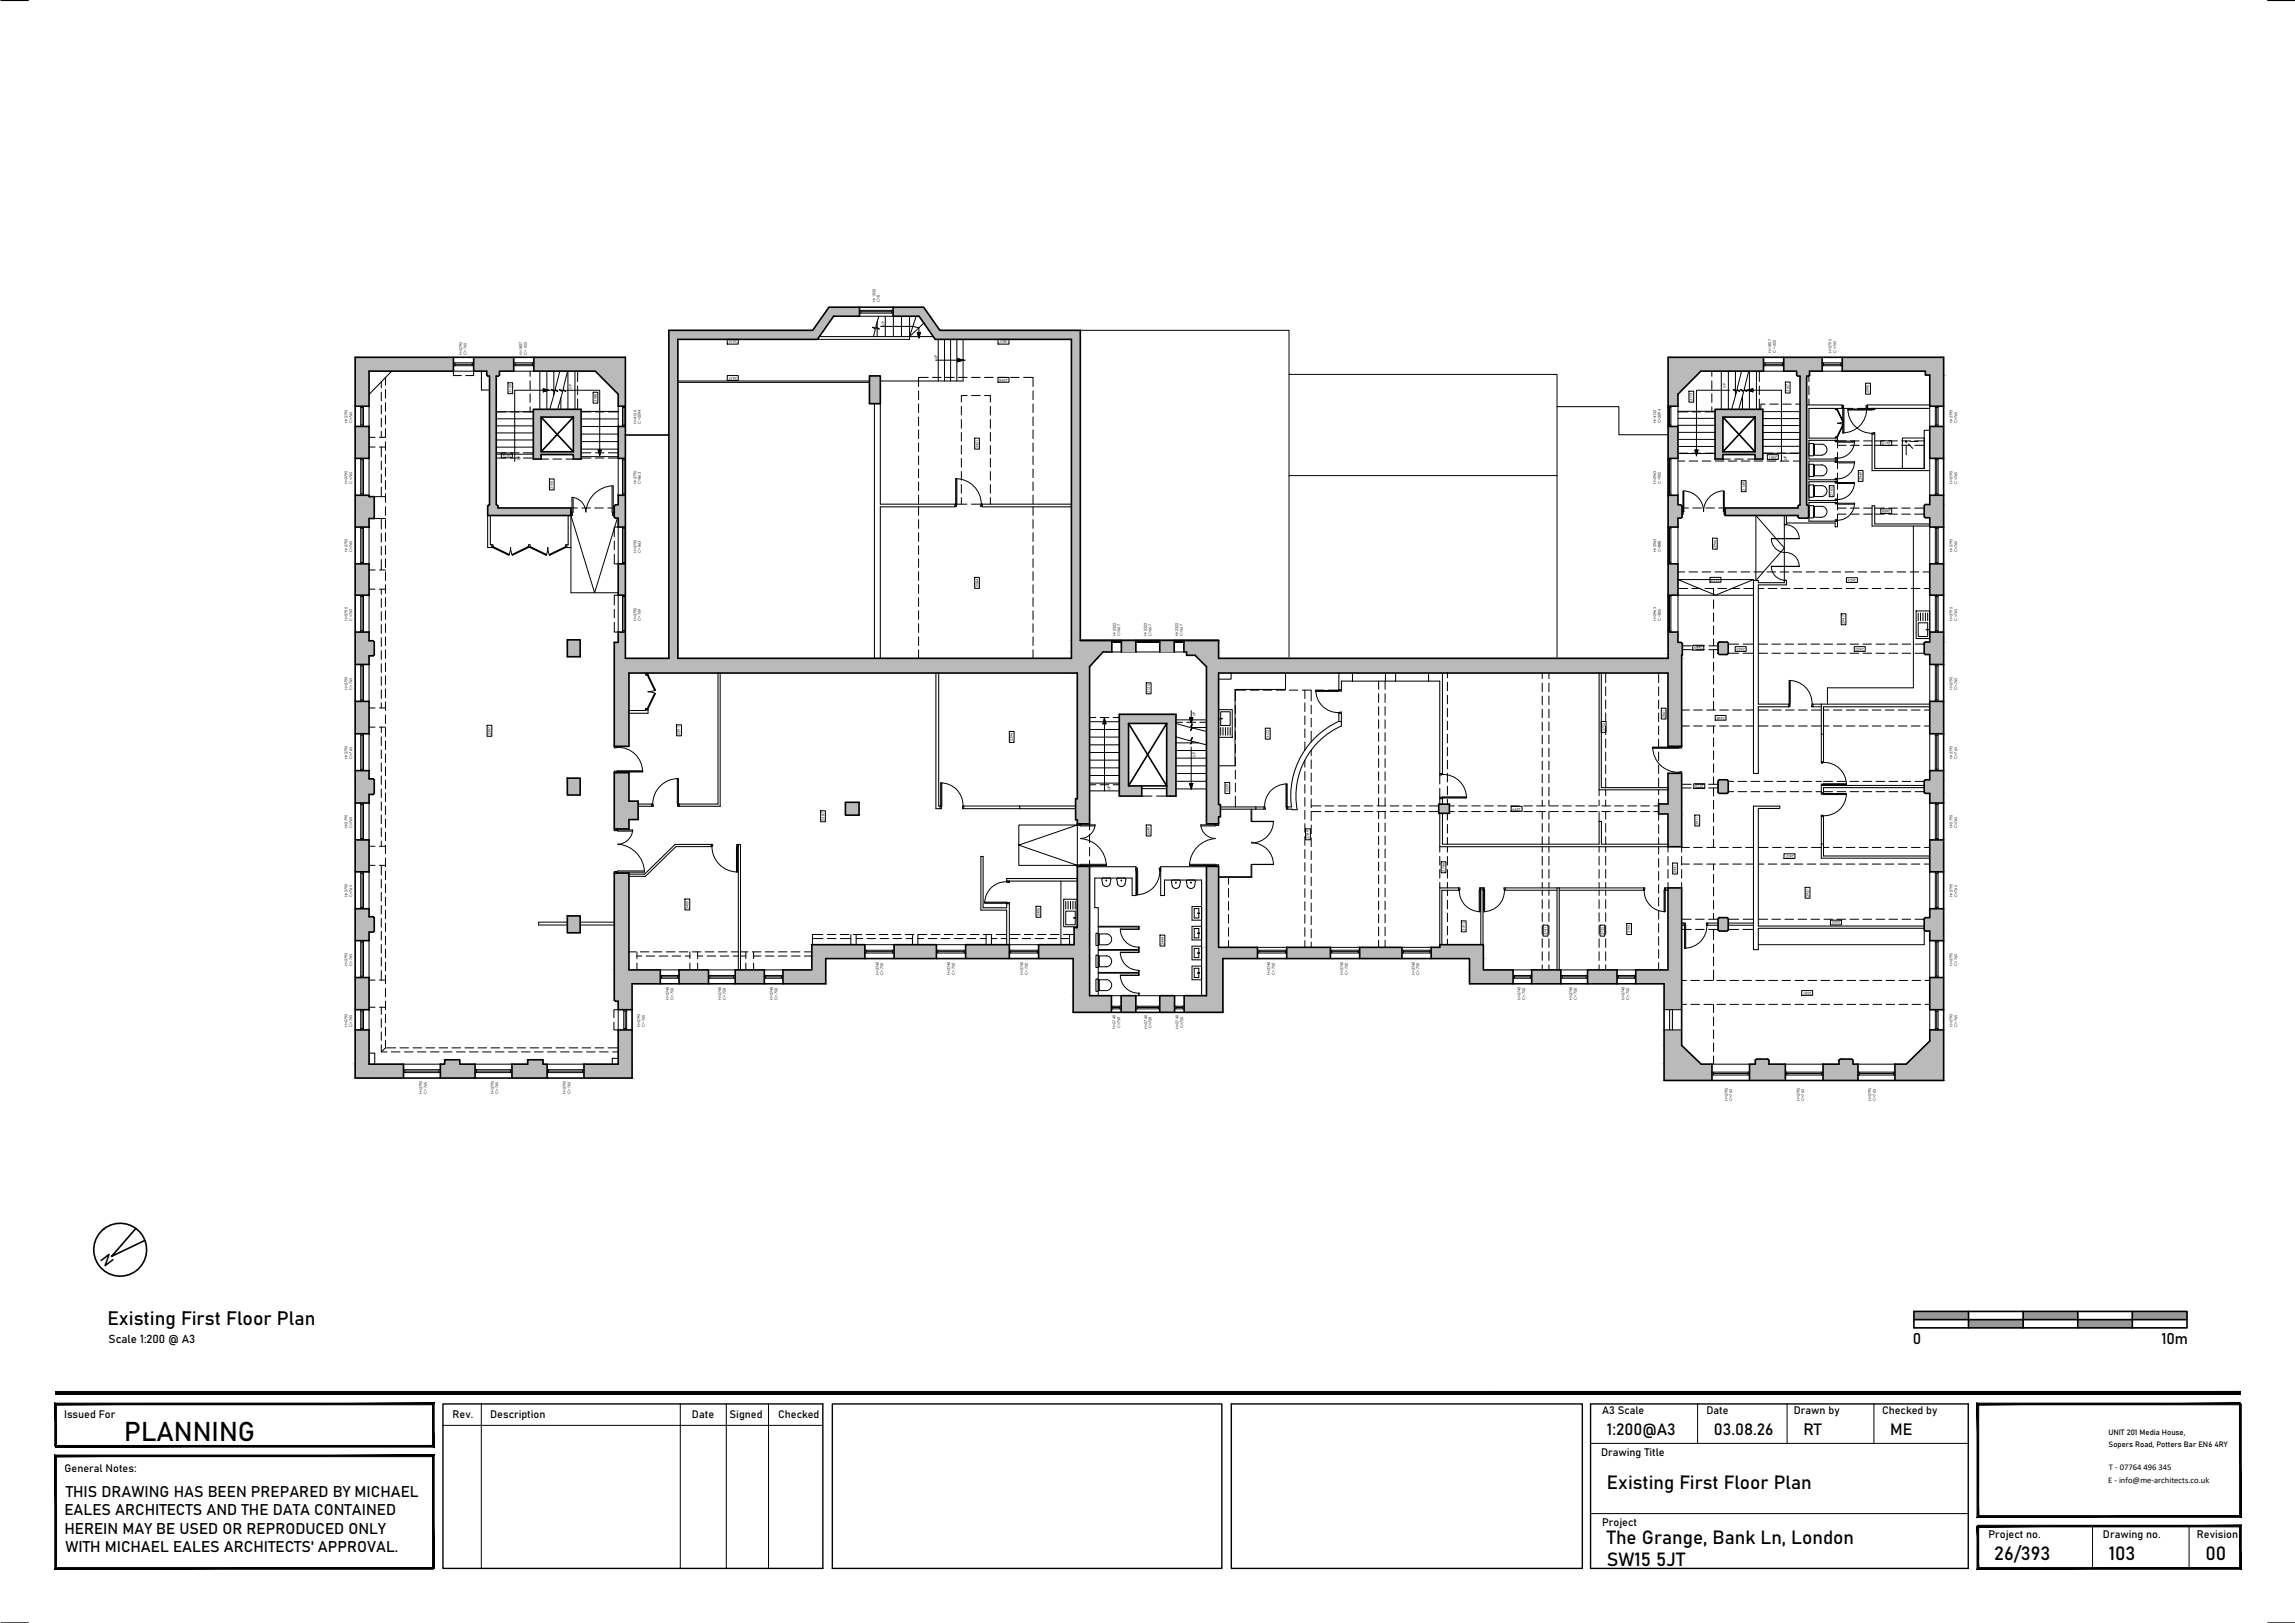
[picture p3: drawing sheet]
<svg xmlns="http://www.w3.org/2000/svg" width="420mm" height="297mm" viewBox="0 0 420 297" stroke-linecap="round" stroke-linejoin="round" font-family="sans-serif">
<defs><g id="words">
<text font-size="4.9" x="22.8" y="263.7">PLANNING</text>
<g font-size="3.5">
<text x="19.7" y="242.5">Existing First Floor Plan</text>
<text x="294.2" y="272.5">Existing First Floor Plan</text>
<text x="294.2" y="286.5">SW15 5JT</text>
<text x="294.2" y="282.5">The Grange, Bank Ln, London</text>
<text x="365.1" y="285.5">26/393</text>
<text x="386.1" y="285.5">103</text>
<text x="403.8" y="285.5">00</text>
</g>
<g font-size="3">
<text x="294.2" y="262.7">1:200@A3</text>
<text x="313.8" y="262.7">03.08.26</text>
<text x="330.2" y="262.7">RT</text>
<text x="346.1" y="262.7">ME</text>
</g>
<g font-size="2.8">
<text x="21" y="230.7" transform="rotate(-128 21 230.7)">N</text>
<text x="350.2" y="246">0</text>
<text x="395.7" y="246">10m</text>
<text x="12" y="274">THIS DRAWING HAS BEEN PREPARED BY MICHAEL</text>
<text x="11.8" y="277.3">EALES ARCHITECTS AND THE DATA CONTAINED</text>
<text x="11.8" y="280.7">HEREIN MAY BE USED OR REPRODUCED ONLY</text>
<text x="12" y="284">WITH MICHAEL EALES ARCHITECTS' APPROVAL.</text>
</g>
<text font-size="2.1" x="19.9" y="245.7">Scale 1:200 @ A3</text>
<g font-size="2">
<text x="11.7" y="259.4">Issued For</text>
<text x="82.8" y="259.5">Rev.</text>
<text x="89.7" y="259.5">Description</text>
<text x="126.7" y="259.5">Date</text>
<text x="133.6" y="259.5">Signed</text>
<text x="142.5" y="259.5">Checked</text>
<text x="293.3" y="258.9">A3 Scale</text>
<text x="312.4" y="258.9">Date</text>
<text x="328.4" y="258.9">Drawn by</text>
<text x="344.6" y="258.9">Checked by</text>
<text x="11.8" y="269.4">General Notes:</text>
<text x="293.1" y="266.4">Drawing Title</text>
<text x="293.3" y="279.3">Project</text>
<text x="364" y="281.5">Project no.</text>
<text x="385" y="281.5">Drawing no.</text>
<text x="402.2" y="281.5">Revision</text>
</g>
<g font-size="1.6">
<text x="386.1" y="269.1">T - 07764 496 345</text>
<text x="386" y="271.3">E - info@me-architects.co.uk</text>
</g>
<g font-size="1.4">
<text x="386" y="262.6">UNIT 201 Media House,</text>
<text x="386" y="264.8">Sopers Road, Potters Bar EN6 4RY</text>
</g>
<g font-size=".7">
<text x="160.3" y="55.3" transform="rotate(-90 160.3 55.3)">H=1032</text>
<text x="161.1" y="55.3" transform="rotate(-90 161.1 55.3)">C=0</text>
<text x="161.9" y="59.6" transform="rotate(-90 161.9 59.6)">UP</text>
<text x="84.6" y="64.9" transform="rotate(-90 84.6 64.9)">H=2795</text>
<text x="85.4" y="64.9" transform="rotate(-90 85.4 64.9)">C=765</text>
<text x="95.6" y="64.9" transform="rotate(-90 95.6 64.9)">H=1807</text>
<text x="96.5" y="64.9" transform="rotate(-90 96.5 64.9)">C=-255</text>
<text x="135" y="62.3" transform="rotate(180 135 62.3)">2625</text>
<text x="171.6" y="65.8" transform="rotate(-90 171.6 65.8)">UP</text>
<text x="184.6" y="62.3" transform="rotate(180 184.6 62.3)">1807</text>
<text x="324.3" y="64.5" transform="rotate(-90 324.3 64.5)">H=1807</text>
<text x="325.1" y="64.5" transform="rotate(-90 325.1 64.5)">C=-255</text>
<text x="335.3" y="64.5" transform="rotate(-90 335.3 64.5)">H=2795</text>
<text x="336.1" y="64.5" transform="rotate(-90 336.1 64.5)">C=765</text>
<text x="93.6" y="71.9" transform="rotate(-90 93.6 71.9)">3155</text>
<text x="104.7" y="71.2" transform="rotate(-90 104.7 71.2)">UP</text>
<text x="135" y="68.9" transform="rotate(180 135 68.9)">3437</text>
<text x="184.5" y="69.3" transform="rotate(180 184.5 69.3)">2598</text>
<text x="316" y="71" transform="rotate(-90 316 71)">UP</text>
<text x="327.5" y="71.7" transform="rotate(-90 327.5 71.7)">3167</text>
<text x="342.2" y="72" transform="rotate(-90 342.2 72)">2990</text>
<text x="63.6" y="77.5" transform="rotate(-90 63.6 77.5)">H=2795</text>
<text x="64.5" y="77.5" transform="rotate(-90 64.5 77.5)">C=765</text>
<text x="109.3" y="73.6" transform="rotate(-90 109.3 73.6)">3188</text>
<text x="116.5" y="77.5" transform="rotate(-90 116.5 77.5)">H=4152</text>
<text x="117.3" y="77.5" transform="rotate(-90 117.3 77.5)">C=2094</text>
<text x="303.2" y="77.5" transform="rotate(-90 303.2 77.5)">H=4152</text>
<text x="304" y="77.5" transform="rotate(-90 304 77.5)">C=2094</text>
<text x="309.9" y="73.4" transform="rotate(-90 309.9 73.4)">3173</text>
<text x="357.5" y="77.5" transform="rotate(-90 357.5 77.5)">H=2795</text>
<text x="358.3" y="77.5" transform="rotate(-90 358.3 77.5)">C=765</text>
<text x="93.6" y="83.1" transform="rotate(180 93.6 83.1)">2976</text>
<text x="179.1" y="82" transform="rotate(-90 179.1 82)">3421</text>
<text x="325.4" y="83.4" transform="rotate(180 325.4 83.4)">2981</text>
<text x="346.1" y="80.9" transform="rotate(180 346.1 80.9)">2619</text>
<text x="63.6" y="88.5" transform="rotate(-90 63.6 88.5)">H=2795</text>
<text x="64.5" y="88.5" transform="rotate(-90 64.5 88.5)">C=765</text>
<text x="95.3" y="84.2" transform="rotate(-90 95.3 84.2)">UP</text>
<text x="101.2" y="89.5" transform="rotate(-90 101.2 89.5)">3160</text>
<text x="116.5" y="88.6" transform="rotate(-90 116.5 88.6)">H=2795</text>
<text x="117.3" y="88.6" transform="rotate(-90 117.3 88.6)">C=863</text>
<text x="303.2" y="88.5" transform="rotate(-90 303.2 88.5)">H=2963</text>
<text x="304" y="88.5" transform="rotate(-90 304 88.5)">C=905</text>
<text x="319.5" y="89.8" transform="rotate(-90 319.5 89.8)">3149</text>
<text x="327.2" y="84.3" transform="rotate(-90 327.2 84.3)">UP</text>
<text x="340.9" y="87.9" transform="rotate(-90 340.9 87.9)">2949</text>
<text x="357.5" y="88.5" transform="rotate(-90 357.5 88.5)">H=2795</text>
<text x="358.3" y="88.5" transform="rotate(-90 358.3 88.5)">C=765</text>
<text x="335.6" y="90.7" transform="rotate(-90 335.6 90.7)">2165</text>
<text x="346.1" y="93.3" transform="rotate(180 346.1 93.3)">2688</text>
<text x="63.6" y="101.1" transform="rotate(-90 63.6 101.1)">H=2795</text>
<text x="64.5" y="101.1" transform="rotate(-90 64.5 101.1)">C=765</text>
<text x="116.5" y="101.2" transform="rotate(-90 116.5 101.2)">H=2795</text>
<text x="117.3" y="101.2" transform="rotate(-90 117.3 101.2)">C=863</text>
<text x="303.2" y="101.1" transform="rotate(-90 303.2 101.1)">H=2963</text>
<text x="304" y="101.1" transform="rotate(-90 304 101.1)">C=888</text>
<text x="314.2" y="100.3" transform="rotate(-90 314.2 100.3)">2966</text>
<text x="357.5" y="101.1" transform="rotate(-90 357.5 101.1)">H=2795</text>
<text x="358.3" y="101.1" transform="rotate(-90 358.3 101.1)">C=765</text>
<text x="179.1" y="107.5" transform="rotate(-90 179.1 107.5)">2584</text>
<text x="314.9" y="105.9" transform="rotate(180 314.9 105.9)">2172</text>
<text x="339.8" y="105.9" transform="rotate(180 339.8 105.9)">2604</text>
<text x="63.6" y="113.6" transform="rotate(-90 63.6 113.6)">H=2795</text>
<text x="64.5" y="113.6" transform="rotate(-90 64.5 113.6)">C=765</text>
<text x="116.5" y="113.7" transform="rotate(-90 116.5 113.7)">H=2795</text>
<text x="117.3" y="113.6" transform="rotate(-90 117.3 113.6)">C=769</text>
<text x="303.2" y="113.6" transform="rotate(-90 303.2 113.6)">H=2963</text>
<text x="304" y="113.6" transform="rotate(-90 304 113.6)">C=806</text>
<text x="357.5" y="113.6" transform="rotate(-90 357.5 113.6)">H=2795</text>
<text x="358.3" y="113.6" transform="rotate(-90 358.3 113.6)">C=765</text>
<text x="204.3" y="116.4" transform="rotate(-90 204.3 116.4)">H=2322</text>
<text x="205.1" y="116.4" transform="rotate(-90 205.1 116.4)">C=567</text>
<text x="210" y="116.4" transform="rotate(-90 210 116.4)">H=2322</text>
<text x="210.8" y="116.4" transform="rotate(-90 210.8 116.4)">C=567</text>
<text x="215.7" y="116.4" transform="rotate(-90 215.7 116.4)">H=2322</text>
<text x="216.6" y="116.4" transform="rotate(-90 216.6 116.4)">C=567</text>
<text x="311.7" y="118.3" transform="rotate(180 311.7 118.3)">2689</text>
<text x="319.5" y="118.6" transform="rotate(180 319.5 118.6)">2663</text>
<text x="337.7" y="114.2" transform="rotate(-90 337.7 114.2)">2947</text>
<text x="341.3" y="118.6" transform="rotate(180 341.3 118.6)">2650</text>
<text x="63.6" y="126.2" transform="rotate(-90 63.6 126.2)">H=2795</text>
<text x="64.5" y="126.2" transform="rotate(-90 64.5 126.2)">C=765</text>
<text x="210.5" y="126.8" transform="rotate(-90 210.5 126.8)">3135</text>
<text x="218.9" y="131.1" transform="rotate(-90 218.9 131.1)">UP</text>
<text x="304.8" y="131.4" transform="rotate(-90 304.8 131.4)">2861</text>
<text x="315.8" y="131.1" transform="rotate(180 315.8 131.1)">2648</text>
<text x="357.5" y="126.2" transform="rotate(-90 357.5 126.2)">H=2795</text>
<text x="358.3" y="126.2" transform="rotate(-90 358.3 126.2)">C=765</text>
<text x="89.9" y="134.5" transform="rotate(-90 89.9 134.5)">2397</text>
<text x="124.5" y="134.5" transform="rotate(-90 124.5 134.5)">2391</text>
<text x="185.4" y="135.7" transform="rotate(-90 185.4 135.7)">2396</text>
<text x="232.3" y="135.1" transform="rotate(-90 232.3 135.1)">3172</text>
<text x="293.8" y="133.8" transform="rotate(-90 293.8 133.8)">2702</text>
<text x="63.6" y="138.9" transform="rotate(-90 63.6 138.9)">H=2795</text>
<text x="64.5" y="138.9" transform="rotate(-90 64.5 138.9)">C=765</text>
<text x="218.9" y="138.5" transform="rotate(-90 218.9 138.5)">UP</text>
<text x="311.9" y="143.6" transform="rotate(180 311.9 143.6)">2710</text>
<text x="357.5" y="138.9" transform="rotate(-90 357.5 138.9)">H=2795</text>
<text x="358.3" y="138.9" transform="rotate(-90 358.3 138.9)">C=765</text>
<text x="203.3" y="144.6" transform="rotate(-90 203.3 144.6)">UP</text>
<text x="224.9" y="145" transform="rotate(-90 224.9 145)">2329</text>
<text x="278.4" y="147.8" transform="rotate(180 278.4 147.8)">2599</text>
<text x="63.6" y="151.6" transform="rotate(-90 63.6 151.6)">H=2795</text>
<text x="64.5" y="151.6" transform="rotate(-90 64.5 151.6)">C=765</text>
<text x="150.9" y="150.2" transform="rotate(-90 150.9 150.2)">2387</text>
<text x="210.5" y="152.8" transform="rotate(-90 210.5 152.8)">2649</text>
<text x="239.7" y="153.5" transform="rotate(-90 239.7 153.5)">2789</text>
<text x="311" y="151" transform="rotate(-90 311 151)">2911</text>
<text x="357.5" y="151.6" transform="rotate(-90 357.5 151.6)">H=2795</text>
<text x="358.3" y="151.6" transform="rotate(-90 358.3 151.6)">C=765</text>
<text x="264.5" y="159.5" transform="rotate(-90 264.5 159.5)">2746</text>
<text x="306.9" y="159.8" transform="rotate(-90 306.9 159.8)">2441</text>
<text x="328.4" y="156.4" transform="rotate(180 328.4 156.4)">2601</text>
<text x="63.6" y="164.2" transform="rotate(-90 63.6 164.2)">H=2795</text>
<text x="64.5" y="164.2" transform="rotate(-90 64.5 164.2)">C=765</text>
<text x="126.1" y="166.3" transform="rotate(-90 126.1 166.3)">2400</text>
<text x="190.4" y="167.7" transform="rotate(-90 190.4 167.7)">2400</text>
<text x="331.2" y="164.2" transform="rotate(-90 331.2 164.2)">2927</text>
<text x="357.5" y="164.2" transform="rotate(-90 357.5 164.2)">H=2795</text>
<text x="358.3" y="164.2" transform="rotate(-90 358.3 164.2)">C=765</text>
<text x="213" y="172.9" transform="rotate(-90 213 172.9)">2444</text>
<text x="268.2" y="170.4" transform="rotate(-90 268.2 170.4)">3195</text>
<text x="283.2" y="171.1" transform="rotate(-90 283.2 171.1)">2741</text>
<text x="293.6" y="171.1" transform="rotate(-90 293.6 171.1)">2735</text>
<text x="298.5" y="170.8" transform="rotate(-90 298.5 170.8)">3195</text>
<text x="336.9" y="168.6" transform="rotate(180 336.9 168.6)">2655</text>
<text x="63.6" y="176.8" transform="rotate(-90 63.6 176.8)">H=2795</text>
<text x="64.5" y="176.8" transform="rotate(-90 64.5 176.8)">C=765</text>
<text x="160.9" y="178.4" transform="rotate(-90 160.9 178.4)">H=2740</text>
<text x="161.7" y="178.4" transform="rotate(-90 161.7 178.4)">C=750</text>
<text x="174" y="178.4" transform="rotate(-90 174 178.4)">H=2740</text>
<text x="174.8" y="178.4" transform="rotate(-90 174.8 178.4)">C=750</text>
<text x="187.3" y="178.4" transform="rotate(-90 187.3 178.4)">H=2740</text>
<text x="188.2" y="178.4" transform="rotate(-90 188.2 178.4)">C=750</text>
<text x="232.5" y="178.4" transform="rotate(-90 232.5 178.4)">H=2740</text>
<text x="233.4" y="178.4" transform="rotate(-90 233.4 178.4)">C=750</text>
<text x="245.9" y="178.4" transform="rotate(-90 245.9 178.4)">H=2740</text>
<text x="246.7" y="178.4" transform="rotate(-90 246.7 178.4)">C=750</text>
<text x="259" y="178.4" transform="rotate(-90 259 178.4)">H=2740</text>
<text x="259.8" y="178.4" transform="rotate(-90 259.8 178.4)">C=750</text>
<text x="357.5" y="176.8" transform="rotate(-90 357.5 176.8)">H=2795</text>
<text x="358.3" y="176.8" transform="rotate(-90 358.3 176.8)">C=765</text>
<text x="122.5" y="183" transform="rotate(-90 122.5 183)">H=2740</text>
<text x="123.3" y="183" transform="rotate(-90 123.3 183)">C=750</text>
<text x="132" y="183" transform="rotate(-90 132 183)">H=2740</text>
<text x="132.9" y="183" transform="rotate(-90 132.9 183)">C=750</text>
<text x="141.5" y="183" transform="rotate(-90 141.5 183)">H=2740</text>
<text x="142.3" y="183" transform="rotate(-90 142.3 183)">C=750</text>
<text x="278.4" y="183" transform="rotate(-90 278.4 183)">H=2740</text>
<text x="279.2" y="183" transform="rotate(-90 279.2 183)">C=750</text>
<text x="287.8" y="183" transform="rotate(-90 287.8 183)">H=2740</text>
<text x="288.7" y="183" transform="rotate(-90 288.7 183)">C=750</text>
<text x="297.4" y="183" transform="rotate(-90 297.4 183)">H=2740</text>
<text x="298.2" y="183" transform="rotate(-90 298.2 183)">C=750</text>
<text x="331.6" y="181.5" transform="rotate(180 331.6 181.5)">2581</text>
<text x="63.6" y="187.9" transform="rotate(-90 63.6 187.9)">H=2795</text>
<text x="64.5" y="187.9" transform="rotate(-90 64.5 187.9)">C=765</text>
<text x="117.2" y="187.9" transform="rotate(-90 117.2 187.9)">H=2795</text>
<text x="118" y="187.9" transform="rotate(-90 118 187.9)">C=765</text>
<text x="204.2" y="188.2" transform="rotate(-90 204.2 188.2)">H=2740</text>
<text x="205.1" y="188.2" transform="rotate(-90 205.1 188.2)">C=750</text>
<text x="210" y="188.2" transform="rotate(-90 210 188.2)">H=2740</text>
<text x="210.8" y="188.2" transform="rotate(-90 210.8 188.2)">C=750</text>
<text x="215.8" y="188.2" transform="rotate(-90 215.8 188.2)">H=2740</text>
<text x="216.6" y="188.2" transform="rotate(-90 216.6 188.2)">C=750</text>
<text x="357.5" y="187.9" transform="rotate(-90 357.5 187.9)">H=2795</text>
<text x="358.3" y="187.9" transform="rotate(-90 358.3 187.9)">C=765</text>
<text x="77.3" y="200.2" transform="rotate(-90 77.3 200.2)">H=2795</text>
<text x="78.1" y="200.2" transform="rotate(-90 78.1 200.2)">C=765</text>
<text x="90.4" y="200.2" transform="rotate(-90 90.4 200.2)">H=2795</text>
<text x="91.2" y="200.2" transform="rotate(-90 91.2 200.2)">C=765</text>
<text x="103.6" y="200.2" transform="rotate(-90 103.6 200.2)">H=2795</text>
<text x="104.4" y="200.2" transform="rotate(-90 104.4 200.2)">C=765</text>
<text x="316.3" y="201.5" transform="rotate(-90 316.3 201.5)">H=2795</text>
<text x="317.1" y="201.5" transform="rotate(-90 317.1 201.5)">C=765</text>
<text x="329.5" y="201.5" transform="rotate(-90 329.5 201.5)">H=2795</text>
<text x="330.3" y="201.5" transform="rotate(-90 330.3 201.5)">C=765</text>
<text x="342.6" y="201.5" transform="rotate(-90 342.6 201.5)">H=2795</text>
<text x="343.4" y="201.5" transform="rotate(-90 343.4 201.5)">C=765</text>
</g>
</g></defs>
<!-- layer: MEA_Walls_Existing -->
<g fill="#bababa" stroke="#bababa" stroke-width=".18">
<path d="M213.6 143.8h1.7v1.9z"/>
<path d="M163.5 56.2l6.7 1.7-1.1-1.7zM163.5 56.2l6.7 1.7h-6.7z"/>
<path d="M151.8 56.2l5.6 1.7v-1.7zM151.8 56.2l5.6 1.7h-6.8z"/>
<path d="M168.3 57.9l3.8 2.6-1.9-2.6zM168.3 57.9l3.8 2.6h-2z"/>
<path d="M150.6 57.9l.2 2.6 1.8-2.6zM150.6 57.9l.2 2.6h-2z"/>
<path d="M170.1 60.5l27.7 1.6v-1.6zM170.1 60.5l27.7 1.6h-26.6z"/>
<path d="M122.4 60.5l27.2 1.6 1.2-1.6zM122.4 60.5l27.2 1.6h-27.2z"/>
<path d="M337.3 65.4l18.5 2.5v-2.5zM337.3 65.4l18.5 2.5h-18.5z"/>
<path d="M326.6 65.4l7 2.5v-2.5zM326.6 65.4l7 2.5h-7z"/>
<path d="M305.4 65.4l17.5 2.5v-2.5zM305.4 65.4l17.5 2.5h-17.5z"/>
<path d="M97.7 65.4l16.8 2.5v-2.5zM97.7 65.4l16.8 2.5h-16.8z"/>
<path d="M86.7 65.4l7.3 2.5v-2.5zM86.7 65.4l7.3 2.5h-7.3z"/>
<path d="M65 65.4l18 2.5v-2.5zM65 65.4l18 2.5h-18z"/>
<path d="M352.5 67.9l3.3 .8v-.8zM352.5 67.9l3.3 .8h-3.3z"/>
<path d="M328.9 67.9l2.4 .8v-.8zM328.9 67.9l2.4 .8h-2.4z"/>
<path d="M89.1 67.9l2.3 .8v-.8zM89.1 67.9l2.3 .8h-2.3z"/>
<path d="M328.9 68.7l2.2 .1 .2-.1zM328.9 68.7l2.2 .1h-2z"/>
<path d="M89.1 68.7l2.1 .1 .2-.1zM89.1 68.7l2.1 .1h-1.9z"/>
<path d="M305.4 67.9l1.8 4.2 4.2-4.2zM305.4 67.9l1.8 4.2h-1.8z"/>
<path d="M109 67.9l5.5 4.2v-4.2zM109 67.9l5.5 4.2h-1.3z"/>
<path d="M159.2 68.8l2 5.1v-5.1zM159.2 68.8l2 5.1h-2z"/>
<path d="M113.2 72.1l1.3 2.2v-2.2zM113.2 72.1l1.3 2.2h-1.3z"/>
<path d="M353.3 68.7l2.5 5.6v-5.6zM353.3 68.7l2.5 5.6h-2.5z"/>
<path d="M305.4 72.1l1.8 2.2v-2.2zM305.4 72.1l1.8 2.2h-1.8z"/>
<path d="M65 67.9l2.6 6.4v-6.4zM65 67.9l2.6 6.4h-2.6z"/>
<path d="M314 74.9l8.7 1.4v-1.4zM314 74.9l8.7 1.4h-8.7z"/>
<path d="M97.6 74.9l8.8 1.4v-1.4zM97.6 74.9l8.8 1.4h-8.8z"/>
<path d="M321.3 76.3l1.4 6.4v-6.4zM321.3 76.3l1.4 6.4h-1.4z"/>
<path d="M314 76.3l1.4 6.4v-6.4zM314 76.3l1.4 6.4h-1.4z"/>
<path d="M105 76.3l1.4 6.4v-6.4zM105 76.3l1.4 6.4h-1.4z"/>
<path d="M97.6 76.3l1.5 6.4v-6.4zM97.6 76.3l1.5 6.4h-1.5z"/>
<path d="M314 82.7l8.7 .5v-.5zM314 82.7l8.7 .5h-8.7z"/>
<path d="M97.6 82.7l8.8 .5v-.5zM97.6 82.7l8.8 .5h-8.8z"/>
<path d="M113.2 78l1.3 5.9v-5.9zM113.2 78l1.3 5.9h-1.3z"/>
<path d="M353.3 78l2.5 5.9v-5.9zM353.3 78l2.5 5.9h-2.5z"/>
<path d="M305.4 78l1.8 5.9v-5.9zM305.4 78l1.8 5.9h-1.8z"/>
<path d="M65 78l2.6 5.9v-5.9zM65 78l2.6 5.9h-2.6z"/>
<path d="M321.3 83.2l1.4 .8v-.8zM321.3 83.2l1.4 .8h-1.4z"/>
<path d="M314 83.2l1.4 .8v-.8zM314 83.2l1.4 .8h-1.4z"/>
<path d="M105 83.2l1.4 .8v-.8zM105 83.2l1.4 .8h-1.4z"/>
<path d="M97.6 83.2l1.5 .8v-.8zM97.6 83.2l1.5 .8h-1.5z"/>
<path d="M65 90.6l2.6 .3v-.3zM65 90.6l2.6 .3h-2.6z"/>
<path d="M353.3 90.6l2.5 1.7v-1.7zM353.3 90.6l2.5 1.7h-2.5z"/>
<path d="M329.5 68.8l1.3 23.6v-23.6zM329.5 68.8l1.3 23.6h-1.3z"/>
<path d="M305.4 90.6l1.8 1.8v-1.8zM305.4 90.6l1.8 1.8h-1.8z"/>
<path d="M113.2 90.6l1.3 1.8v-1.8zM113.2 90.6l1.3 1.8h-1.3z"/>
<path d="M89.6 68.8l1.2 23.6v-23.6zM89.6 68.8l1.2 23.6h-1.2z"/>
<path d="M352.5 92.3l3.3 .2v-.2zM352.3 92.5l.2-.2 3.3 .2z"/>
<path d="M329.4 92.4l1.7 .2-.2-.2zM329.4 92.4l1.7 .2h-1.9z"/>
<path d="M305.4 92.4l2.5 .2-.2-.2zM305.4 92.4l2.5 .2h-2.5z"/>
<path d="M112.6 92.4l1.9 .2v-.2zM112.6 92.4l1.9 .2h-2z"/>
<path d="M89.5 92.4l1.7 .2-.2-.2zM89.5 92.4l1.7 .2h-1.9z"/>
<path d="M329.2 92.6l1.9 .4v-.4zM329.2 92.6l1.9 .4h-1.9z"/>
<path d="M89.3 92.6l1.9 .4v-.4zM89.3 92.6l1.9 .4h-1.9z"/>
<path d="M89.3 93l15.2 .7v-.7zM89.3 93l15.2 .7h-15.2z"/>
<path d="M315.8 93l15.3 1.3v-1.3zM315.8 93l15.3 1.3h-15.3z"/>
<path d="M89.3 93.7l15.2 .6v-.6zM89.3 93.7l15.2 .6h-15.2z"/>
<path d="M352.3 92.5l3.5 2.1v-2.1zM352.3 92.5l3.5 2.1h-3.5z"/>
<path d="M329.2 94.3l1.9 .3v-.3zM329.2 94.3l1.9 .3h-1.9z"/>
<path d="M305.4 92.6l2.5 2v-2zM305.4 92.6l2.5 2h-2.5z"/>
<path d="M112.5 92.6l2 2v-2zM112.5 92.6l2 2h-2z"/>
<path d="M352.3 94.6l3.5 .1v-.1zM352.3 94.6l3.5 .1h-3.3z"/>
<path d="M329.2 94.6l1.7 .2 .2-.2zM329.2 94.6l1.7 .2h-1.5z"/>
<path d="M305.4 94.6l2.3 .2 .2-.2zM305.4 94.6l2.3 .2h-2.3z"/>
<path d="M112.5 94.6l2 .2v-.2zM112.5 94.6l2 .2h-1.9z"/>
<path d="M65 90.9l3.5 4v-4zM65 90.9l3.5 4h-3.5z"/>
<path d="M113.2 94.8l1.3 1.7v-1.7zM113.2 94.8l1.3 1.7h-1.3z"/>
<path d="M353.3 94.7l2.5 1.8v-1.8zM353.3 94.7l2.5 1.8h-2.5z"/>
<path d="M305.4 94.8l1.8 1.7v-1.7zM305.4 94.8l1.8 1.7h-1.8z"/>
<path d="M65 94.9l2.6 1.6v-1.6zM65 94.9l2.6 1.6h-2.6z"/>
<path d="M353.3 103.2l2.5 5.7v-5.7zM353.3 103.2l2.5 5.7h-2.5z"/>
<path d="M305.4 103.2l1.8 5.7v-5.7zM305.4 103.2l1.8 5.7h-1.8z"/>
<path d="M113.2 103.2l1.3 5.7v-5.7zM113.2 103.2l1.3 5.7h-1.3z"/>
<path d="M65 103.2l2.6 5.7v-5.7zM65 103.2l2.6 5.7h-2.6z"/>
<path d="M353.3 115.7l2.5 1.2v-1.2zM353.3 115.7l2.5 1.2h-2.5z"/>
<path d="M196.2 62.1l1.6 55.1v-55.1zM196.2 62.1l1.6 55.1h-1.6z"/>
<path d="M65 115.7l2.6 1.6v-1.6zM65 115.7l2.6 1.6h-2.6z"/>
<path d="M65 117.3l3.5 .2-.2-.2zM65 117.3l3.5 .2h-3.5z"/>
<path d="M353.3 116.9l2.5 .6v-.6zM353.3 116.9l2.5 .6h-2.5z"/>
<path d="M305.4 115.7l1.8 1.9v-1.9zM305.4 115.7l1.8 1.9h-1.8z"/>
<path d="M113.2 115.7l1.3 1.9v-1.9zM113.2 115.7l1.3 1.9h-1.3z"/>
<path d="M352.5 117.5l3.3 .2v-.2zM352.3 117.7l.2-.2 3.3 .2z"/>
<path d="M314.7 117.5l1.7 .2-.2-.2zM314.7 117.5l1.7 .2h-1.9z"/>
<path d="M305.4 117.6l2.6 .2-.2-.2zM305.4 117.6l2.6 .2h-2.6z"/>
<path d="M196.2 117.2l7.3 2.1v-2.1zM196.2 117.2l7.3 2.1h-7.3z"/>
<path d="M216.7 117.2l6.4 2.1v-2.1zM216.7 117.2l6.4 2.1h-6.4z"/>
<path d="M314.5 117.7l1.9 1.9v-1.9zM314.5 117.7l1.9 1.9h-1.9z"/>
<path d="M352.3 117.7l3.5 1.9v-1.9zM352.3 117.7l3.5 1.9h-3.5z"/>
<path d="M352.3 119.6l3.5 .2v-.2zM352.3 119.6l3.5 .2h-3.3z"/>
<path d="M314.5 119.6l1.7 .2 .2-.2zM314.5 119.6l1.7 .2h-1.5z"/>
<path d="M65 117.5l3.5 2.3v-2.3zM65 117.5l3.5 2.3h-3.5z"/>
<path d="M305.4 117.8l2.6 2.1v-2.1zM305.4 117.8l2.6 2.1h-2.6z"/>
<path d="M217.2 119.3l5.9 .6v-.6zM217.2 119.3l5.9 .6h-5.9z"/>
<path d="M65 119.8l3.3 .2 .2-.2zM65 119.8l3.3 .2h-3.3z"/>
<path d="M103.9 117.1l2.3 3.1v-3.1zM103.9 117.1l2.3 3.1h-2.3z"/>
<path d="M122.4 62.1l1.7 58.4v-58.4zM122.4 62.1l1.7 58.4h-1.7z"/>
<path d="M112.5 117.6l2 2.9v-2.9zM112.5 117.6l2 2.9h-2z"/>
<path d="M196.2 119.3l4.7 1.2 1-1.2zM196.2 119.3l4.7 1.2h-4.7z"/>
<path d="M305.4 119.9l2.5 .6v-.6zM305.4 119.9l2.5 .6h-2.5z"/>
<path d="M218.8 119.9l4.3 .6v-.6zM218.8 119.9l4.3 .6h-3.7z"/>
<path d="M353.3 119.8l2.5 1.8v-1.8zM353.3 119.8l2.5 1.8h-2.5z"/>
<path d="M65 120l2.6 1.6v-1.6zM65 120l2.6 1.6h-2.6z"/>
<path d="M219.4 120.5l88.5 1.5v-1.5zM219.4 120.5l88.5 1.5h-87z"/>
<path d="M112.5 120.5l87 1.5 1.4-1.5zM112.5 120.5l87 1.5h-87z"/>
<path d="M220.9 122l87 1.2v-1.2zM220.9 122l87 1.2h-87z"/>
<path d="M112.5 122l87 1.2v-1.2zM112.5 122l87 1.2h-87z"/>
<path d="M204.9 130.7l10.4 1.7v-1.7zM204.9 130.7l10.4 1.7h-10.4z"/>
<path d="M353.3 128.4l2.5 5.9v-5.9zM353.3 128.4l2.5 5.9h-2.5z"/>
<path d="M65 128.4l2.6 5.9v-5.9zM65 128.4l2.6 5.9h-2.6z"/>
<path d="M305.4 123.2l2.5 13.4v-13.4zM305.4 123.2l2.5 13.4h-2.5z"/>
<path d="M112.5 123.2l2.6 13.4v-13.4zM112.5 123.2l2.6 13.4h-2.6z"/>
<path d="M65 141l2.6 1.5v-1.5zM65 141l2.6 1.5h-2.6z"/>
<path d="M353.3 141l2.5 1.7v-1.7zM353.3 141l2.5 1.7h-2.5z"/>
<path d="M65 142.5l3.5 .2-.2-.2zM65 142.5l3.5 .2h-3.5z"/>
<path d="M352.5 142.7l3.3 .2v-.2zM352.5 142.7l3.3 .2h-3.5z"/>
<path d="M314.7 142.7l1.7 .2-.2-.2zM314.7 142.7l1.7 .2h-1.9z"/>
<path d="M213.6 132.4l1.7 11.4v-11.4zM213.6 132.4l1.7 11.4h-1.7z"/>
<path d="M204.9 132.4l1.7 11.4v-11.4zM204.9 132.4l1.7 11.4h-1.7z"/>
<path d="M352.3 142.9l3.5 2.1v-2.1zM352.3 142.9l3.5 2.1h-3.5z"/>
<path d="M314.5 142.9l1.9 2.1v-2.1zM314.5 142.9l1.9 2.1h-1.9z"/>
<path d="M65 142.7l3.5 2.5v-2.5zM65 142.7l3.5 2.5h-3.5z"/>
<path d="M352.3 145l3.5 .2v-.2zM352.3 145l3.5 .2h-3.3z"/>
<path d="M314.5 145l1.7 .2 .2-.2zM314.5 145l1.7 .2h-1.5z"/>
<path d="M65 145.2l3.3 .2 .2-.2zM65 145.2l3.3 .2h-3.3z"/>
<path d="M103.9 142.4l2.3 3.1v-3.1zM103.9 142.4l2.3 3.1h-2.3z"/>
<path d="M213.6 145.7h1.7zM213.6 143.8l1.7 1.9h-1.7z"/>
<path d="M204.9 143.8l4.1 1.9v-1.9zM204.9 143.8l4.1 1.9h-4.1z"/>
<path d="M197.2 123.2l2.3 23v-23zM197.2 123.2l2.3 23h-2.3z"/>
<path d="M112.5 141.4l2.6 5.2v-5.2zM112.5 141.4l2.6 5.2h-2.6z"/>
<path d="M353.3 145.2l2.5 1.8v-1.8zM353.3 145.2l2.5 1.8h-2.5z"/>
<path d="M65 145.4l2.6 1.6v-1.6zM65 145.4l2.6 1.6h-2.6z"/>
<path d="M305.4 141.5l2.5 5.6v-5.6zM305.4 141.5l2.5 5.6h-2.5z"/>
<path d="M220.9 123.2l2.2 24v-24zM220.9 123.2l2.2 24h-2.2z"/>
<path d="M263.4 147.2l1.9 1.7v-1.7zM263.4 147.2l1.9 1.7h-1.9z"/>
<path d="M303.7 147.1l4.2 1.9v-1.9zM303.7 147.1l4.2 1.9h-4.2z"/>
<path d="M154.8 146.8l2.5 2.4v-2.4zM154.8 146.8l2.5 2.4h-2.5z"/>
<path d="M220.9 147.2l2.5 2.3v-2.3zM220.9 147.2l2.5 2.3h-2.5z"/>
<path d="M112.5 146.6l4.3 3.4v-3.4zM112.5 146.6l4.3 3.4h-4.3z"/>
<path d="M196.9 146.2l2.6 3.8v-3.8zM196.9 146.2l2.6 3.8h-2.6z"/>
<path d="M220.9 149.5l2.2 1.3v-1.3zM220.9 149.5l2.2 1.3h-2.2z"/>
<path d="M197.2 150l2.3 .8v-.8zM197.2 150l2.3 .8h-2.3z"/>
<path d="M112.5 150l2.6 1.7v-1.7zM112.5 150l2.6 1.7h-2.6z"/>
<path d="M305.4 149l2.5 6v-6zM305.4 149l2.5 6h-2.5z"/>
<path d="M353.3 153.7l2.5 5.9v-5.9zM353.3 153.7l2.5 5.9h-2.5z"/>
<path d="M65 153.7l2.6 5.9v-5.9zM65 153.7l2.6 5.9h-2.6z"/>
<path d="M65 166.3l2.6 1.5v-1.5zM65 166.3l2.6 1.5h-2.6z"/>
<path d="M353.3 166.3l2.5 1.6v-1.6zM353.3 166.3l2.5 1.6h-2.5z"/>
<path d="M65 167.8l3.5 .2-.2-.2zM65 167.8l3.5 .2h-3.5z"/>
<path d="M352.5 167.9l3.3 .3v-.3zM352.3 168.2l.2-.3 3.3 .3z"/>
<path d="M314.7 167.9l1.7 .3-.2-.3zM314.7 167.9l1.7 .3h-1.9z"/>
<path d="M197.2 158.6l2.3 11.2v-11.2zM197.2 158.6l2.3 11.2h-2.3z"/>
<path d="M352.3 168.2l3.5 2v-2zM352.3 168.2l3.5 2h-3.5z"/>
<path d="M314.5 168.2l1.9 2v-2zM314.5 168.2l1.9 2h-1.9z"/>
<path d="M65 168l3.5 2.4v-2.4zM65 168l3.5 2.4h-3.5z"/>
<path d="M352.3 170.2l3.5 .2v-.2zM352.3 170.2l3.5 .2h-3.3z"/>
<path d="M314.5 170.2l1.7 .2 .2-.2zM314.5 170.2l1.7 .2h-1.5z"/>
<path d="M65 170.4l3.3 .2 .2-.2zM65 170.4l3.3 .2h-3.3z"/>
<path d="M103.9 167.6l2.3 3.1v-3.1zM103.9 167.6l2.3 3.1h-2.3z"/>
<path d="M353.3 170.4l2.5 1.8v-1.8zM353.3 170.4l2.5 1.8h-2.5z"/>
<path d="M65 170.6l2.6 1.6v-1.6zM65 170.6l2.6 1.6h-2.6z"/>
<path d="M196.6 169.8l2.9 3.1v-3.1zM196.6 169.8l2.9 3.1h-2.9z"/>
<path d="M263.6 172.9l8 .5v-.5zM263.6 172.9l8 .5h-8z"/>
<path d="M220.9 158.6l2.2 14.8v-14.8zM220.9 158.6l2.2 14.8h-2.2z"/>
<path d="M262 173.4l9.6 2v-2zM262 173.4l9.6 2h-9.6z"/>
<path d="M248.9 173.4l7.8 2v-2zM248.9 173.4l7.8 2h-7.8z"/>
<path d="M235.6 173.4l8 2v-2zM235.6 173.4l8 2h-8z"/>
<path d="M220.9 173.4l9.3 2v-2zM220.9 173.4l9.3 2h-9.3z"/>
<path d="M190.1 172.9l9.4 2.5v-2.5zM190.1 172.9l9.4 2.5h-9.4z"/>
<path d="M176.8 172.9l8 2.5v-2.5zM176.8 172.9l8 2.5h-8z"/>
<path d="M163.7 172.9l7.7 2.5v-2.5zM163.7 172.9l7.7 2.5h-7.7z"/>
<path d="M148.6 172.9l9.7 2.5v-2.5zM148.6 172.9l9.7 2.5h-9.7z"/>
<path d="M305.4 162.5l2.5 15v-15zM305.4 162.5l2.5 15h-2.5z"/>
<path d="M269 175.4l2.6 2.1v-2.1zM269 175.4l2.6 2.1h-2.6z"/>
<path d="M148.6 175.4l2.6 2.1v-2.1zM148.6 175.4l2.6 2.1h-2.6z"/>
<path d="M112.5 159.8l2.6 17.7v-17.7zM112.5 159.8l2.6 17.7h-2.6z"/>
<path d="M299.5 177.5l8.4 2.6v-2.6zM299.5 177.5l8.4 2.6h-8.4z"/>
<path d="M290.6 177.5l5.4 2.6v-2.6zM290.6 177.5l5.4 2.6h-5.4z"/>
<path d="M280.4 177.5l5.4 2.6v-2.6zM280.4 177.5l5.4 2.6h-5.4z"/>
<path d="M269 177.5l8 2.6v-2.6zM269 177.5l8 2.6h-8z"/>
<path d="M143.3 177.5l7.9 2.6v-2.6zM143.3 177.5l7.9 2.6h-7.9z"/>
<path d="M134.6 177.5l5.3 2.6v-2.6zM134.6 177.5l5.3 2.6h-5.3z"/>
<path d="M124.3 177.5l5.4 2.6v-2.6zM124.3 177.5l5.4 2.6h-5.4z"/>
<path d="M112.5 177.5l8.4 2.6v-2.6zM112.5 177.5l8.4 2.6h-8.4z"/>
<path d="M220.9 175.4l3 6.8v-6.8zM220.9 175.4l3 6.8h-3z"/>
<path d="M196.5 175.4l3 6.8v-6.8zM196.5 175.4l3 6.8h-3z"/>
<path d="M112.5 180.1l3.2 2.9v-2.9zM112.5 180.1l3.2 2.9h-3.2z"/>
<path d="M112.5 183l3.2 .2v-.2zM112.5 183l3.2 .2h-3z"/>
<path d="M113.2 183.2l2.5 1.6v-1.6zM113.2 183.2l2.5 1.6h-2.5z"/>
<path d="M353.3 178.9l2.5 5.9v-5.9zM353.3 178.9l2.5 5.9h-2.5z"/>
<path d="M304.7 180.1l3.2 4.7v-4.7zM304.7 180.1l3.2 4.7h-3.2z"/>
<path d="M65 178.9l2.6 5.9v-5.9zM65 178.9l2.6 5.9h-2.6z"/>
<path d="M216.8 182.2l7.1 3.1v-3.1zM216.8 182.2l7.1 3.1h-7.1z"/>
<path d="M212.3 182.2l2.7 3.1v-3.1zM212.3 182.2l2.7 3.1h-2.7z"/>
<path d="M205.3 182.2l2.6 3.1v-3.1zM205.3 182.2l2.6 3.1h-2.6z"/>
<path d="M196.5 182.2l7 3.1v-3.1zM196.5 182.2l7 3.1h-7z"/>
<path d="M353.3 188.5l2.5 2v-2zM353.3 188.5l2.5 2h-2.5z"/>
<path d="M304.7 188.5l3.2 2.8v-2.8zM304.7 188.5l3.2 2.8h-3.2z"/>
<path d="M336.9 193.8l2.3 .2-.2-.2zM336.9 193.8l2.3 .2h-2.5z"/>
<path d="M321.6 193.8l2.3 .2-.3-.2zM321.6 193.8l2.3 .2h-2.5z"/>
<path d="M353.3 190.5l2.5 4.3v-4.3zM349 194.8l4.3-4.3 2.5 4.3z"/>
<path d="M336.7 194l2.5 .8v-.8zM336.7 194l2.5 .8h-2.5z"/>
<path d="M321.4 194l2.5 .8v-.8zM321.4 194l2.5 .8h-2.5z"/>
<path d="M304.7 191.3l6.7 3.5-3.5-3.5zM304.7 191.3l6.7 3.5h-6.7z"/>
<path d="M113.2 188.5l2.5 6.3v-6.3zM113.2 188.5l2.5 6.3h-2.5z"/>
<path d="M96.6 194l2.8 .8v-.8zM96.6 194l2.8 .8h-2.8z"/>
<path d="M81.4 194l2.8 .8v-.8zM81.4 194l2.8 .8h-2.8z"/>
<path d="M65 188.5l2.6 6.3v-6.3zM65 188.5l2.6 6.3h-2.6z"/>
<path d="M106.9 194.8l8.8 2.5v-2.5zM106.9 194.8l8.8 2.5h-8.8z"/>
<path d="M93.7 194.8l6.5 2.5v-2.5zM93.7 194.8l6.5 2.5h-6.5z"/>
<path d="M80.6 194.8l6.4 2.5v-2.5zM80.6 194.8l6.4 2.5h-6.4z"/>
<path d="M65 194.8l8.9 2.5v-2.5zM65 194.8l8.9 2.5h-8.9z"/>
<path d="M346.9 194.8l8.9 2.9v-2.9zM346.9 194.8l8.9 2.9h-8.9z"/>
<path d="M333.8 194.8l6.3 2.9v-2.9zM333.8 194.8l6.3 2.9h-6.3z"/>
<path d="M320.3 194.8l6.6 2.9v-2.9zM320.3 194.8l6.6 2.9h-6.6z"/>
<path d="M304.7 194.8l8.7 2.9v-2.9zM304.7 194.8l8.7 2.9h-8.7z"/>
<path d="M212.3 117.2l2.7 2.1v-2.1zM212.3 117.2l2.7 2.1h-2.7z"/>
<path d="M205.3 117.2l2.6 2.1v-2.1zM205.3 117.2l2.6 2.1h-2.6z"/>
</g>
<!-- layer: BLOCKS -->
<g fill="none" stroke="#000" stroke-width=".18">
<path d="M157.4 57.9h6.1M157.4 57.3h6.1M157.4 56.8h6.1M157.6 56.8v.5M157.6 57.1h5.7M163.3 56.8v.5M66 77.8h.5M66 74.6h.5M66 74.3v3.7M66.3 74.6v3.2M66.5 74.3v3.7M67.6 74.3v3.7"/>
<path d="M83 67.9h3.7M83 66.9h3.7M83 66.4h3.7M83.3 66.7h3.2M83.3 66.4v.5M86.5 66.4v.5M94 67.9h3.7M94 66.9h3.7M94 66.4h3.7M94.3 66.7h3.2M94.3 66.4v.5M97.5 66.4v.5"/>
<path d="M113.2 74.3v3.7M114 77.8h.5M114 74.6h.5M114 74.3v3.7M114.2 74.6v3.2M114.5 74.3v3.7M124.1 69.7h35.1M124.1 70h35.1M305.4 77.8h.5M305.4 74.6h.5M305.4 74.3v3.7M305.6 74.6v3.2"/>
<path d="M305.9 74.3v3.7M307.2 74.3v3.7M322.9 67.9h3.7M322.9 66.9h3.7M322.9 66.4h3.7M323.1 66.7h3.2M323.1 66.4v.5M326.3 66.4v.5M333.6 67.9h3.7M333.6 66.9h3.7M333.6 66.4h3.7M333.8 66.7h3.2"/>
<path d="M333.8 66.4v.5M336 79.9l.4 .1v.1h-.4zM336 74.8h.4v.1l-.4 .1zM336.3 75l.1-.1 1.1 2.3-.1 .1zM337 66.4v.5M337.2 74.2h.3l-.1 .5h-.2zM337.4 74.7h.2v4.5h-.2zM337.4 77.7h.1l-1.1 2.3-.1-.1zM337.4 74.7v4.5M337.5 77.2l-1.1 .3 1.1 .2M338.3 74.9a4.4 4.4 0 0 0 4.4 4.4M338.3 74.9h4.4v.1h-4.4z"/>
<path d="M338.3 74.9h4.4M341.6 74.2h.3v.5h-.2zM341.7 74.7a4.3 4.3 0 0 1-4.3 4.5M342.7 74.7h.5v.3l-.5-.1zM342.7 79.3l.5-.1v.2h-.5zM353.3 74.3v3.7M354.3 74.3v3.7M354.3 77.8h.5M354.3 74.6h.5M354.6 74.6v3.2M354.8 74.3v3.7M66 96.7h.5"/>
<path d="M66 84.1h.5M66 90.4h.5M66 83.9v6.7M66 96.5v6.7M66.3 84.1v6.3M66.3 96.7v6.2M66.5 83.9v6.7M66.5 96.5v6.7M67.6 83.9v6.7M67.6 96.5v6.7M90 99.7h.3l-.1 .5h-.2zM96.8 99.7h.2v.5h-.2z"/>
<path d="M103.5 99.7h.3v.5h-.2zM104.7 91a2.78 2.78 0 0 1 2.6 2.7M104.7 91v3h.1v.3h-.3v-.6h.4v-2.7M107.3 93.7a5.2 5.2 0 0 1 5-4.8v5.1M112.1 88.9v4.8h.4v.6h-.4l.2-.6M113.2 83.9v6.7M113.2 96.5v6.7M114 96.7h.5M114 84.1h.5M114 90.4h.5M114 83.9v6.7M114 96.5v6.7"/>
<path d="M114.2 84.1v6.3M114.2 96.7v6.2M114.5 83.9v6.7M114.5 96.5v6.7M174.9 92.3h.1l.1 .4h-.2zM175 87.6a4.6 4.6 0 0 1 4.6 4.7M175 87.6h.2v4.7h-.2zM175 87.6v4.7M179.6 92.3h.2v.4h-.3zM305.4 96.7h.5M305.4 84.1h.5M305.4 90.4h.5"/>
<path d="M305.4 83.9v6.7M305.4 96.5v6.7M305.6 84.1v6.3M305.6 96.7v6.2M305.9 83.9v6.7M305.9 96.5v6.7M307.2 83.9v6.7M307.2 96.5v6.7M307.9 93.6h.2l.1 .6h-.3zM308.1 89.9h.2v3.7h-.2zM308.3 89.8a3.8 3.8 0 0 1 3.6 3.8 3.8 3.8 0 0 1 3.6-3.8M315.5 89.9h.2v3.7h-.2z"/>
<path d="M315.7 93.6h.1v.6h-.2zM324.3 98.5a2.61 2.61 0 0 0 2.9 2.6 2.55 2.55 0 0 1 2.2 2.6l-5.1-.1h5.1M326.8 96a2.55 2.55 0 0 1 2.6 2.6h-5.1h5.1M329.2 98.6h.1M331.2 92.5h.8v2.3h-.8zM331.2 88.8h.8v2.2h-.8zM331.2 85h.8v2.2h-.8zM331.2 81.2h.8v2.2h-.8zM332 92.8h.2v1.7h-.2M332 89h.2v1.7h-.2M332 85.2h.2v1.8h-.2M332 81.4h.2v1.8h-.2"/>
<path d="M332.2 94.5v.2h1.3M332.2 90.7v.2h1.3M332.2 87v.1h1.3M332.2 83.2v.1h1.3M333.5 92.7a1.01 1.01 0 0 1 1 1 1.01 1.01 0 0 1-1 1M333.5 88.9a1.01 1.01 0 0 1 1 1 1.01 1.01 0 0 1-1 1M333.5 85.1a1.01 1.01 0 0 1 1 1 1.01 1.01 0 0 1-1 1M333.5 81.3a1.01 1.01 0 0 1 1 1 1.01 1.01 0 0 1-1 1M333.5 92.7h-1.3v.1M333.5 81.3h-1.3v.1M333.5 85.1h-1.3v.1M333.5 88.9h-1.3v.1"/>
<path d="M336 92h.4v.1l-.4 .1zM336 95.1l.4 .1v.2h-.4zM336 88.2h.4v.1l-.4 .1zM336 91.3l.4 .1v.2h-.4zM336 84.4h.4v.1l-.4 .1zM336 87.6l.4 .1v.1h-.4zM336 80.6h.4v.1l-.4 .1zM336 83.8l.4 .1v.1h-.4zM336.4 92.1h3.1v.2h-3.1zM336.4 88.3h3.1v.2h-3.1zM336.4 84.5h3.1v.2h-3.1zM336.4 80.7h3.1v.2h-3.1z"/>
<path d="M339.5 92.1a3.1 3.1 0 0 1-3.1 3.1M339.5 88.3a3.1 3.1 0 0 1-3.1 3.1M339.5 84.5a3.1 3.1 0 0 1-3.1 3.1M339.5 80.7a3.1 3.1 0 0 1-3.1 3.1M348.3 80.2h4v5.5h-4zM349 81.5v1.7M349.4 81.3l.8 .8M349.7 80.8h1.5M350.3 96.3v29.6h-15.7v3M353.3 83.9v6.7M353.3 96.5v6.7M354.3 83.9v6.7"/>
<path d="M354.3 96.5v6.7M354.3 96.7h.5M354.3 84.1h.5M354.3 90.4h.5M354.6 84.1v6.3M354.6 96.7v6.2M354.8 83.9v6.7M354.8 96.5v6.7M66 115.4h.5M66 109.2h.5M66 102.9h.5M66 108.9v6.8"/>
<path d="M66.3 109.2v6.2M66.5 108.9v6.8M67.6 108.9v6.8M90.3 100l2.9 1.5v.1l-3-1.4zM93.1 101.6l.4-1.4 .3 1.4M93.7 101.5l3-1.5 .1 .2-3 1.4zM97.1 100l3 1.5-.1 .1-3-1.4zM100.3 100.2l.3 1.4M100.3 100.2l-.3 1.4M100.6 101.5l2.9-1.5 .1 .2-3 1.4zM113.2 108.9v6.8M114 115.4h.5"/>
<path d="M114 109.2h.5M114 102.9h.5M114 108.9v6.8M114.2 109.2v6.2M114.5 108.9v6.8M203.5 119.3h1.8M203.5 117.6h1.8M203.5 117.2h1.8M203.7 117.2v.4M203.7 117.4h1.4M205.1 117.2v.4M207.9 119.3h4.4"/>
<path d="M207.9 117.6h4.4M207.9 117.2h4.4M208.2 117.2v.4M208.2 117.4h3.9M212.1 117.2v.4M215 119.3h1.7M215 117.6h1.7M215 117.2h1.7M215.2 117.2v.4M215.2 117.4h1.3M216.5 117.2v.4M305.4 115.4h.5"/>
<path d="M305.4 109.2h.5M305.4 102.9h.5M305.4 108.9v6.8M305.6 109.2v6.2M305.9 108.9v6.8M307.2 108.9v6.8M324.3 103.6a2.55 2.55 0 0 0 2.5 2.6M329.2 103.6v.1M350.8 111.8h2.5v5.1h-2.5zM351.2 112.2v1.4M351.6 112.2v1.4M352 112.2v1.4"/>
<path d="M352.5 112.2v1.4M352.6 115.2l.4 .1zM352.9 115.2v-1.2h-1.7v2.5h1.7v-1.2M352.9 112.2v1.4M353.3 108.9v6.8M354.3 108.9v6.8M354.3 115.4h.5M354.3 109.2h.5M354.3 102.9h.5M354.6 109.2v6.2M354.8 108.9v6.8M66 134.5h.5"/>
<path d="M66 121.9h.5M66 128.1h.5M66 121.6v6.8M66 134.3v6.7M66.3 121.9v6.2M66.3 134.5v6.3M66.5 121.6v6.8M66.5 134.3v6.7M67.6 121.6v6.8M67.6 134.3v6.7M112.5 136.6h.5v.2l-.5 .1zM113 136.8a4.5 4.5 0 0 1 4.6 4.4"/>
<path d="M118.2 129.7h.4v.2h-.4zM118.2 123.3h.4v.2l-.4 .1zM118.5 123.6l.1-.1 1.4 2.8-.2 .1zM119.8 126.9h.2l-1.4 2.8h-.1zM120 126.3l-1.4 .3 1.4 .3M223.1 129.9h2.5v5h-2.5zM223.4 131.5l.4 .1zM223.5 131.5v-1.2h1.7v2.5h-1.7v-1.2M223.5 133.1v1.5M223.9 133.1v1.5M224.3 133.1v1.5M224.8 133.1v1.5"/>
<path d="M225.2 133.1v1.5M235.4 123.2v3h-9.3v14h-3M240.9 126.4a4.1 4.1 0 0 0 4.2 4M240.9 126.4h4.2v.1h-4.2zM240.9 126.4h4.2M245.1 126.2h.5v.3l-.5-.1zM245.1 130.4l.5-.1v1.7M245.1 130.4v1.6M245.1 130.6h.5M247.6 124.7h6M255.5 124.7h6M302.6 136.8a4.6 4.6 0 0 0 4.7 4.5"/>
<path d="M302.6 136.8h4.7v.2h-4.7zM302.6 136.8h4.7M307.3 136.6h.6v.3l-.6-.1zM327.4 128.9h.2l.1 .5h-.3zM327.6 124.5a4.2 4.2 0 0 1 4.1 4.4M327.6 124.6h.1v4.3h-.1zM327.6 124.6v4.3M331.9 128.9v.5M333.4 134.4v5.3l.4-.1M333.4 128.9h-1.6v.2h-.1v.3h1.7M333.4 139.4h.4M333.8 139.5a4.1 4.1 0 0 1 4.2 4.1"/>
<path d="M333.8 134.4v5.2M353.3 121.6v6.8M353.3 134.3v6.7M354.3 121.6v6.8M354.3 134.3v6.7M354.3 134.5h.5M354.3 121.9h.5M354.3 128.1h.5M354.6 121.9v6.2M354.6 134.5v6.3M354.8 121.6v6.8M354.8 134.3v6.7"/>
<path d="M66 159.8h.5M66 147.2h.5M66 153.5h.5M66 140.8h.5M66 147v6.7M66 159.6v6.7M66.3 147.2v6.3M66.3 159.8v6.3M66.5 147v6.7M66.5 159.6v6.7M67.6 147v6.7M67.6 159.6v6.7"/>
<path d="M112.5 141.1l.5 .2v.1h-.5zM112.8 159.6h5.2M113 141.1h4.7v.2h-4.7zM113 141.3h4.7M115.8 152.1h-2.7v-.4h-.6v.3h.3v-.1h3a2.85 2.85 0 0 1-2.7 2.6 5.2 5.2 0 0 1 4.9 5.1M118 159.4h-4.9v.4h-.6v-.3l.6 .1M119.4 147.2h.1l.1 .4h-.2zM124 142.5h.2v4.7h-.2zM124.2 142.5a4.6 4.6 0 0 0-4.7 4.6M124.2 147.2h.1v.4h-.2zM124.2 142.5v4.7M130.2 154.5h.3l-.1 .4h-.2z"/>
<path d="M130.3 154.9a4.6 4.6 0 0 0 4.7 4.7M134.8 154.9h.2v4.7h-.2zM135 154.9l-.1-.4h.7v23M135 154.9h.2M135 154.9v4.7M135.2 154.5v23M172.1 147.5l.3 .2v.3h-.3zM172.2 143.3a4.1 4.1 0 0 1 4.1 4.2M172.3 143.3h.1v4.2h-.1zM172.3 143.3v4.2M176.4 147.5v.5M186.7 147.5h-10.4l-.1 .2v.3h10.5"/>
<path d="M197.6 158.4h5M200.5 150.9a2.74 2.74 0 0 1-2.7 2.6 5.1 5.1 0 0 1 4.7 4.9M200.5 151h-2.9v.1h-.4v-.3h.6v.4h2.7M202.6 158.2h-4.8v.4h-.6v-.3l.6 .1M208 158.9h.2l-.1 .5h-.1zM208.1 159.4h.2v4.4h-.2zM208.1 159.4v4.4M209 144.3h4.6M212.2 158.9h.3v.5h-.2v-.2h-.1zM212.3 159.4a4.2 4.2 0 0 1-4.2 4.4M217.8 158.2h4.7v.4h.6v-.3l-.6 .1M219.9 151.2h2.6v-.4h.6v.3l-3.3-.2a2.74 2.74 0 0 0 2.7 2.6 5.1 5.1 0 0 0-4.7 4.9h4.9"/>
<path d="M229 148.1v2.2h4.1M229.2 154.2a4 4 0 0 1 3.9 4M229.2 154.3h.1M229.2 148.1v2.3l3.9-.1M229.9 147.7h1.6M231.4 147.7v.4M231.5 147.7l.1 .4h-1.7M233.1 158.2h-3.9v2.4h-6.1M233.1 158.2h-4.1v2.3h-5.9M233.1 150.3a4 4 0 0 1-3.9 4M235.4 143.5h.2v4.2h-.2zM235.6 143.5a4.1 4.1 0 0 0-4.1 4.2"/>
<path d="M235.6 147.7h.2v.4h-.3zM235.6 143.5v4.2M263.6 145.9l.5 .1v.2h-.5zM263.6 141.6h.5v.2h-.5zM264.1 141.7a4.3 4.3 0 0 1 4.4 4.3M264.1 145.8h4.4v.2h-4.4zM264.1 146h4.4M307.3 141.4l.6-.1v.2h-.6zM333.4 143.5l.4 .1v.1h-.4zM333.4 145.1h.4v.2h-.4zM333.4 149.4h.4M333.8 143.4h4.2v.2h-4.2z"/>
<path d="M333.8 145.3h4.2v.1h-4.2zM333.8 149.3l-.4-.1v5.3M333.8 149.3v5.2M333.8 143.6h4.2M333.8 145.3h4.2M338 145.2a4.1 4.1 0 0 1-4.2 4.1M353.3 147v6.7M353.3 159.6v6.7M354.3 147v6.7M354.3 159.6v6.7M354.3 159.8h.5M354.3 147.2h.5"/>
<path d="M354.3 153.5h.5M354.3 140.8h.5M354.6 147.2v6.3M354.6 159.8v6.3M354.8 147v6.7M354.8 159.6v6.7M66 172.4h.5M66 178.7h.5M66 166.1h.5M66 172.2v6.7M66.3 172.4v6.3M66.5 172.2v6.7"/>
<path d="M67.6 172.2v6.7M103.9 168.8h-5.3v.5h5.3M106.2 168.8h6.3M106.2 169.3h6.3M120.9 179h3.4M120.9 178.5h3.4M120.9 177.5h3.4M121.1 178.8h3M121.1 178.5v.5M124.1 178.5v.5M129.7 179h4.9M129.7 178.5h4.9"/>
<path d="M129.7 177.5h4.9M130 178.8h4.3M130 178.5v.5M134.3 178.5v.5M139.9 179h3.4M139.9 178.5h3.4M139.9 177.5h3.4M140.2 178.8h2.9M140.2 178.5v.5M143.1 178.5v.5M158.3 172.9h5.4M158.3 174.4h5.4"/>
<path d="M158.3 173.9h5.4M158.6 174.2h4.8M158.6 173.9v.5M163.4 173.9v.5M171.4 172.9h5.4M171.4 174.4h5.4M171.4 173.9h5.4M171.7 174.2h4.8M171.7 173.9v.5M176.5 173.9v.5M180.3 165.1h4v.2h-4zM180.3 165.3h4"/>
<path d="M184.3 161.4a3.9 3.9 0 0 0-4 3.8M184.3 165.3l.5-.1v.2h-.5zM184.3 161.3h.5v.2h-.3zM184.8 172.9h5.3M184.8 174.4h5.3M184.8 173.9h5.3M185 174.2h4.9M185 173.9v.5M189.9 173.9v.5M194.2 161.3v11.6M194.7 164.6h2.5v5h-2.5zM195.1 165v1.4"/>
<path d="M195.5 165v1.4M196 165v1.4M196.4 165v1.4M196.6 168h.4zM196.9 168v-1.2h-1.8v2.5h1.8v-1.3M196.9 165v1.4M200.6 170.8h.5v2.2h-.5zM200.6 174.8h.5v2.3h-.5zM200.6 179.2h.5v2.2h-.5zM201.1 171.1h.2v1.7h-.2M201.1 175.1h.2v1.7h-.2M201.1 179.4h.2v1.8h-.2"/>
<path d="M201.3 175.1v-.2h1.3a1.01 1.01 0 0 1 .9 1 1.01 1.01 0 0 1-.9 1h-1.3v-.1M201.7 161l.1-.2 .2-.1h1.2l.2 .2-.2 .9a.75 .75 0 0 1-1.3 0l-.2-.8M202.6 170.9a1.01 1.01 0 0 1 .9 1 1.01 1.01 0 0 1-.9 1h-1.3v-.1M202.6 179.3a1.01 1.01 0 0 1 .9 1 1.01 1.01 0 0 1-.9 1h-1.3v-.1M202.6 170.9h-1.3v.2M202.6 179.3h-1.3v.1M204.7 160.7l-.2 .2 .1 .9a.75 .75 0 0 0 1.3 .1l.2-.9M204.7 160.7h1.2l.2 .1v.2M205.1 178.5a3.3 3.3 0 0 0 3.3 3.3M205.1 174.3a3.3 3.3 0 0 0 3.3 3.3M205.1 170a3.3 3.3 0 0 0 3.3 3.3M205.1 178.5h3.3z"/>
<path d="M205.1 174.3h3.3zM205.1 170l3.3 .1zM214.6 162.2a.75 .75 0 0 0 1.3 0M216.1 161.4l-.1-.2-.1-.1h-1.3l-.1 .2 .1 .9M216.1 161.4l-.2 .8M217.4 162.2a.75 .75 0 0 0 1.3 0M217.4 162.2l-.2-.9 .2-.2 1.4 .1-.1 1M218.2 176.8h1.8v2.5h-1.8zM218.2 165.9h1.8v2.5h-1.8zM218.2 169.5h1.8v2.5h-1.8zM218.2 173.2h1.8v2.5h-1.8zM219.2 178l.4 .1z"/>
<path d="M219.2 174.4l.4 .1zM219.2 170.8h.4zM219.2 167.1l.4 .1zM219.5 167.1v-.8h-.9v1.7h.9v-.8M219.5 170.8v-.9h-.9v1.7h.9v-.8M219.5 174.4v-.8h-.9v1.7h.9v-.8M219.5 178v-.8h-.9v1.7h.9v-.8M230.2 174.4h5.4M230.2 173.9h5.4M230.2 173.4h5.4M230.5 174.2h4.8M230.5 173.9v.5"/>
<path d="M235.3 173.9v.5M243.6 174.4h5.3M243.6 173.9h5.3M243.6 173.4h5.3M243.8 174.2h4.9M243.8 173.9v.5M248.7 173.9v.5M256.7 174.4h5.3M256.7 173.9h5.3M256.7 173.4h5.3M256.9 173.9v.5M256.9 174.2h4.9"/>
<path d="M261.8 173.9v.5M267 162.5h.3l-.1 .4h-.2zM267.2 162.9a3.8 3.8 0 0 0 3.7 3.9M270.8 162.9h.2v4h-.2zM270.9 162.5h.2v.4l-.2-.2zM271 162.9v4M271.5 162.5h.2v.4h-.2zM271.7 162.9h.1v4h-.1zM271.7 162.9v4M275.4 162.9a3.8 3.8 0 0 1-3.8 3.9M275.4 162.9h9.7M275.6 162.5v.4"/>
<path d="M277 179h3.4M277 178.5h3.4M277 177.5h3.4M277.3 178.8h2.9M277.3 178.5v.5M280.2 178.5v.5M285.1 162.5h-9.8l.1 .4M285.5 162.5h15.6l-.1 .4M285.5 162.9h15.5M285.8 179h4.8M285.8 178.5h4.8M285.8 177.5h4.8"/>
<path d="M286 178.8h4.4M286 178.5v.5M290.4 178.5v.5M296 179h3.5M296 178.5h3.5M296 177.5h3.5M296.3 178.5v.5M296.3 178.8h2.9M299.2 178.5v.5M300.9 162.5v.4M301 162.9a3.8 3.8 0 0 0 3.8 3.9M304.7 162.9h.1v4h-.1z"/>
<path d="M304.7 162.5h.2v.4l-.2-.2zM304.8 162.9v4M308.3 168.9h.2l-.1 .4h-.1zM308.4 173.6h.2M308.4 169.3v4.3M308.6 173.5v-4.2h-.2v4.3M312.5 169.3a4.1 4.1 0 0 1-4.1 4.2M312.5 169.3h2M312.6 168.9v.4M314.5 168.9h-2.1l.1 .4M316.4 169.3h4.6M316.4 168.9h4.6"/>
<path d="M352.3 170.2v2.7h-30.4M353.3 172.2v6.7M354.3 172.2v6.7M354.3 172.4h.5M354.3 178.7h.5M354.3 166.1h.5M354.6 172.4v6.3M354.8 172.2v6.7M66 188.2h.5M66 185h.5M66 184.8v3.7M66.3 185v3.2"/>
<path d="M66.5 184.8v3.7M67.6 184.8v3.7M73.9 194.8h6.7M73.9 195.8h6.7M73.9 196.3h6.7M74.1 196h6.3M74.1 195.8v.5M80.4 195.8v.5M87 194.8h6.7M87 195.8h6.7M87 196.3h6.7M87.2 196h6.3"/>
<path d="M87.2 195.8v.5M93.5 195.8v.5M100.2 194.8h6.7M100.2 195.8h6.7M100.2 196.3h6.7M100.4 196h6.3M100.4 195.8v.5M106.7 195.8v.5M113.2 184.8v3.7M114.2 188.2h.5M114.2 185h.5M114.2 184.8v3.7"/>
<path d="M114.5 185v3.2M114.7 184.8v3.7M203.5 182.2h1.8M203.5 184.6h1.8M203.5 184.2h1.8M203.7 184.2v.4M203.7 184.4h1.3M205 184.2v.4M207.9 182.2h4.4M207.9 184.6h4.4M207.9 184.2h4.4M208.2 184.2v.4"/>
<path d="M208.2 184.4h3.9M212.1 184.2v.4M215 182.2h1.8M215 184.6h1.8M215 184.2h1.8M215.3 184.4h1.2M215.3 184.2v.4M216.5 184.2v.4M304.7 184.8h3.2M304.7 188.5h3.2M313.4 194.8h6.9M313.4 196.2h6.9"/>
<path d="M313.4 196.8h6.9M313.6 196.5h6.4M313.6 196.2v.6M320 196.2v.6M326.9 194.8h6.9M326.9 196.2h6.9M326.9 196.8h6.9M327.1 196.5h6.4M327.1 196.2v.6M333.5 196.2v.6M340.1 194.8h6.8M340.1 196.2h6.8"/>
<path d="M340.1 196.8h6.8M340.4 196.5h6.3M340.4 196.2v.6M346.7 196.2v.6M353.3 184.8v3.7M354.3 184.8v3.7M354.3 188.2h.5M354.3 185h.5M354.6 185v3.2M354.8 184.8v3.7"/>
<circle cx="349" cy="80.8" r=".12"/>
<circle cx="202.5" cy="161.1" r=".07"/>
<circle cx="205.3" cy="161.1" r=".07"/>
<circle cx="215.3" cy="161.5" r=".07"/>
<circle cx="218" cy="161.5" r=".07"/>
</g>
<!-- layer: Ceiling -->
<g fill="none" stroke="#000" stroke-width=".18">
<path d="M69.8 69.9v1.1M69.8 71.8v1.6M69.8 74.2v1.6M69.8 76.5v1.6M69.8 78.9v1.1M70.6 69.1v1.4M70.6 71.3v1.6M70.6 73.7v1.6M70.6 76.1v1.5M70.6 78.5v1.5h-1.1M83 67.9v.8h1.5M86.7 67.9v.8h-1.4"/>
<path d="M90.8 75.4h1.8M93 70h.9v2.1h-.9zM93.5 75.4h1.5M95.8 75.4h1.8M97 67.9v1M97 69.7v1.6M97 72.1v1.5M97 74.5v.9M105.7 67.9v1.9M105.7 70.6v1.6M105.7 73v1.9M106.4 75.4h1.8"/>
<path d="M108.6 71.8h.9v2h-.9zM109 75.4h1.6M111.4 75.4h1.8M133.1 68.7h2v.9h-2zM133.1 62.1h2v.9h-2zM168.2 71.6v1.5M168.2 73.9v1.6M168.2 76.3v1.6M168.2 78.7v1.6M169.9 69.1h-1.7v1.6M170.7 69.1h1.6M173.1 69.1h1.6"/>
<path d="M175.5 69.1h1.6M176 74.4v1.6M176 76.8v1.6M176 79.1v1.6M177.1 72.4h-1.1v1.2M177.9 69.1h1.6M177.9 72.4h1.6M180.2 69.1h1.6M180.2 72.4h1.1v1.2M181.3 74.4v1.6M181.3 76.8v1.6M181.3 79.1v1.6"/>
<path d="M182.6 69.1h1.6M182.7 69.1h2v.9h-2zM182.7 62.1h2v.9h-2zM185 69.1h1.6M187.4 69.1h1.7v1.6M189.1 71.6v1.5M189.1 73.9v1.6M189.1 76.3v1.6M189.1 78.7v1.6M197.8 60.5h38.2v8h49.1v5.9h11.3v5.2h9M236 68.5v51.8M285.1 74.4v45.9"/>
<path d="M307.2 75.4h1.8M309.2 71.6h.9v2h-.9zM309.8 75.4h1.6M312.2 75.4h1.8M313.4 67.9v1M313.4 69.7v1.6M313.4 72.1v1.5M313.4 74.5v.9M322.1 67.9v1.9M322.1 70.6v1.6M322.1 73v1.9M323.2 74h-.8v.9"/>
<path d="M324 74h1.6M326.3 74h1.6M326.9 69.9h.8v2h-.8zM328.7 74h.8M331.2 68.7v1.1M331.2 70.6v1.6M331.2 73v1.1M337.6 74.7h1.7M340.1 74.7h1.6M341.5 70.1h.9v2h-.9zM67.6 80h1.1M67.6 81.8h1.1"/>
<path d="M68.5 94.9h2.1M68.5 90.9h2.1M69.5 81.8h1.1M69.8 81.8v1.8M69.8 84.4v1.6M69.8 86.8v1.6M69.8 89.1v1.8M69.8 94.9v1.9M69.8 97.6v1.6M69.8 100v1.6M70.6 80.8v1.6M70.6 83.2v1.6"/>
<path d="M70.6 85.6v1.6M70.6 88v1.6M70.6 90.3v1.6M70.6 92.7v1.6M70.6 95.1v1.6M70.6 97.5v1.6M70.6 99.9v1.6M90.8 82.9h1.8M90.8 83.8h1.8M91.8 82.9h2v.9h-2zM93.5 82.9h1.5M93.5 83.8h1.5"/>
<path d="M95.8 82.9h1.8M95.8 83.8h1.8M99.1 84h1.3M100.6 87.7h.9v2h-.9zM101.2 84h1.6M103.6 84h1.4M104.5 93h1.2M106.4 82.9h1.8M106.4 83.8h1.8M106.5 93h1.6M108.9 93h1.6M109 82.9h1.6"/>
<path d="M109 83.8h1.6M111.3 93h1.2M111.4 82.9h1.8M111.4 83.8h1.8M112.5 99v1.6M113.2 96.5h-.7v1.7M168.2 81.1v1.6M168.2 83.4v1.6M168.2 85.8v1.6M168.2 88.2v1.6M168.2 90.6v1.7M168.2 92.8v1.5"/>
<path d="M168.2 95.1v1.6M168.2 97.5v1.6M168.2 99.9v1.6M175.2 92.3h1.8M176 81.5v1.6M176 83.9v1.6M176 86.3v1.6M176 88.7v1.6M176 91.1v1.2M177.8 92.3h1.8M178.4 80.2h.9v2h-.9zM181.3 81.5v1.6"/>
<path d="M181.3 83.9v1.6M181.3 86.3v1.6M181.3 88.7v1.6M181.3 91.1v1.2M189.1 81.1v1.6M189.1 83.4v1.6M189.1 85.8v1.6M189.1 88.2v1.6M189.1 90.6v1.7M189.1 92.8v1.5M189.1 95.1v1.6M189.1 97.5v1.6"/>
<path d="M189.1 99.9v1.6M236 87h49.1M307.2 84.4h1.2M307.2 82.9h1.8M307.9 93h1.2M309.2 84.4h1.6M309.8 82.9h1.6M309.9 93h1.6M311.6 84.4h1.6M312.2 82.9h1.8M312.3 93h1.6M313.5 98.5h.9v2h-.9z"/>
<path d="M314 84.4h1.6M314.7 93h1.1M315.4 84h1.4M316.4 84.4h1.6M317.6 84h1.6M318.8 84.4h1.6M318.8 88h.9v2h-.9zM320 84h1.3M321.1 84.4h1.6M322.7 82.9h1.8M323.5 84.4h1.6M323.6 83.2h2v.9h-2z"/>
<path d="M325.3 82.9h1.6M325.9 84.4h1.6M327.7 82.9h1.8M328.3 84.4h1.2M334.9 88.9h.9v2h-.9zM336.4 80.7h1.6M336.4 81.5h1.6M336.4 80.9v1.1M336.4 82.8v1.1M336.4 84.7v1.1M336.4 86.6v1.1M336.4 88.5v1.1"/>
<path d="M336.4 90.4v1M336.4 92.2v1.1M336.4 93h1.6M338 94.1h-1.6v1.1M338.8 80.7h1.6M338.8 81.5h1.6M338.8 93h1.6M338.8 94.1h1.6M340.2 86.1h.9v2h-.9zM341.2 80.7h1.5M341.2 81.5h1.5M341.2 93h1.5"/>
<path d="M341.2 94.1h1.5M343.2 80.7h1.8M343.2 81.5h1.8M343.2 93h1.8M343.2 94.1h1.8M344.3 93.1h2v.9h-2zM344.3 80.7h2v.8h-2zM345.8 93h1.5M345.8 94.1h1.5M345.8 80.7h1.6M345.8 81.5h1.6M348.1 80.7h1.6"/>
<path d="M348.1 81.5h1.6M348.1 93h1.6M348.1 94.1h1.6M350.5 93h1.8M350.5 94.1h1.8M350.5 80.7h1.8M350.5 81.5h1.8M67.6 104.3h1.1M67.6 107.8h1.1M69.5 104.3h1.1M69.5 107.8h1.1M69.8 102.4v1.9"/>
<path d="M69.8 107.8v1M69.8 109.6v1.6M69.8 112v1.5M69.8 114.3v1.6M69.8 116.7v1.6M69.8 119.1v1.6M70.6 102.3v1.6M70.6 104.6v1.6M70.6 107v1.6M70.6 109.4v1.6M70.6 111.8v1.6M70.6 114.2v1.5"/>
<path d="M70.6 116.6v1.5M70.6 118.9v1.6M112.5 113.9v1.8h.7M112.5 101.4v1.8h.7M112.5 111.5v1.6M113.2 108.9h-.7v1.8M168.2 102.3v1.6M168.2 104.6v1.6M168.2 107v1.6M168.2 109.4v1.6M168.2 111.8v1.6M168.2 114.2v1.5"/>
<path d="M168.2 116.6v1.5M168.2 118.9v1.6M178.4 105.7h.9v2h-.9zM189.1 102.3v1.6M189.1 104.6v1.6M189.1 107v1.6M189.1 109.4v1.6M189.1 111.8v1.6M189.1 114.2v1.5M189.1 116.6v1.5M189.1 118.9v1.6M307.2 107.7h1.7"/>
<path d="M307.2 104.7h1.2M308 118.2h1.7M308 118.9h1.7M309.2 104.7h1.6M309.7 107.7h1.6M309.9 118.1h2v.9h-2zM310.5 118.2h1.6M310.5 118.9h1.6M311.6 104.7h1.6M312.1 107.7h1.6v1.3M312.8 118.2h1.7M312.8 118.9h1.7"/>
<path d="M313.1 105.7h2v.9h-2zM313.7 109.8v1.6M313.7 112.2v1.6M313.7 114.5v1.6M313.7 116.9v1.3M313.7 118.9v1.5M314 104.7h1.6M314.5 107.7h1.6M316.4 104.7h1.5M316.4 119.6h1.9M316.4 117.9h1.9M316.9 107.7h1.6"/>
<path d="M317.7 118.3h2v.9h-2zM318.7 104.7h1.6M319.1 119.6h1.9M319.1 117.9h1.9M319.3 107.7h1.7M321.1 104.7h1.6M321.9 107.7h1M321.9 119.6h1.7M321.9 117.9h1.7M323.5 104.7h1.6M323.7 107.7h1.6M324.4 119.6h1.6"/>
<path d="M324.4 117.9h1.6M325.9 104.7h1.6M326.1 107.7h1.6M326.8 119.6h1.6M326.8 117.9h1.6M328.3 104.7h1.5M328.5 107.7h1.6M329.2 119.6h1.6M329.2 117.9h1.6M330.6 104.7h1.6M330.9 107.7h1.5M331.5 119.6h1.6"/>
<path d="M331.5 117.9h1.6M333 104.7h1.6M333.2 107.7h1.6M333.9 119.6h1.6M333.9 117.9h1.6M335.4 104.7h1.6M335.6 107.7h1.6M336.3 119.6h1.6M336.3 117.9h1.6M337.1 112.3h.8v2h-.8zM337.8 104.7h1.6M338 107.7h1.6"/>
<path d="M338 105.7h2v.9h-2zM338.7 119.6h1.6M338.7 117.9h1.6M339.5 118.3h2v.9h-2zM340.2 104.7h1.6M340.4 107.7h1.6M341.1 119.6h1.5M341.1 117.9h1.5M342.5 104.7h1.6M342.8 107.7h1.5M343.5 119.6h1.5M343.5 117.9h1.5"/>
<path d="M344.9 104.7h1.6M345.1 107.7h1.6M345.8 119.6h1.6M345.8 117.9h1.6M347.3 104.7h1.6M347.5 107.7h1.6M348.2 119.6h1.6M348.2 117.9h1.6M349.7 104.7h1.6M349.9 107.7h1.6M350.6 119.6h1.7M350.6 117.9h1.7"/>
<path d="M352.1 104.7h1.2M352.3 107.7h1M67.6 129.6h1.1M67.6 133.1h1.1M69.5 129.6h1.1M69.5 133.1h1.1M69.8 121.5v1.6M69.8 123.9v1.5M69.8 126.2v1.6M69.8 128.6v1M69.8 133.1v1M69.8 134.9v1.5"/>
<path d="M69.8 137.2v1.6M69.8 139.6v1.6M70.6 121.3v1.6M70.6 123.7v1.6M70.6 126.1v1.6M70.6 128.4v1.6M70.6 130.8v1.6M70.6 133.2v1.6M70.6 135.6v1.6M70.6 138v1.6M89.2 132.7h.8v2.1h-.8zM123.9 132.7h.9v2h-.9z"/>
<path d="M184.8 133.9h.9v2h-.9zM199.5 131.3h1.1M201.4 131.3h1.6M203.8 131.3h1.1M209.8 125h.9v2h-.9zM215.3 132.2h1.2M217.3 132.2h1.6M219.7 132.2h1.2M226.2 129.1v1.5M226.2 131.4v1.6M226.2 133.8v1.6M226.2 136.2v1.6"/>
<path d="M226.2 138.6v1.6M228.1 126.3h-1.9v2M228.9 126.3h1.6M231.3 126.3h1.6M231.6 133.3h.9v2h-.9zM233.7 126.3h1.5M236 126.3h1.6M238.4 126.3h1.6M238.9 126.3v1.6M238.9 128.6v1.6M238.9 131v1.6M238.9 133.4v1.6"/>
<path d="M238.9 135.8v1.5M238.9 139.2v1.2M240.1 126.3v2M240.1 129.1v1.5M240.1 131.5v1.5M240.1 133.8v2M240.1 137.3v1M240.1 139.1v1.6M240.8 126.3h1.6M243.2 126.3h1.9M252.4 124.7v1.5M252.4 127v1.6"/>
<path d="M252.4 129.3v1.6M252.4 131.7v1.6M252.4 134.1v1.6M252.4 136.5v1.6M252.4 138.9v1.5M253.6 124.7v1.5M253.6 127v1.6M253.6 129.3v1.6M253.6 131.7v1.6M253.6 134.1v1.6M253.6 136.5v1.6M253.6 138.9v1.5"/>
<path d="M265 123.2v.9M265 124.8v1.6M265 127.2v1.6M265 129.6v1.6M265 132v1.6M265 134.4v1.6M265 136.8v1.6M265 139.1v1.6M282.3 123.2v1M282.3 125v1.6M282.3 127.4v1.6M282.3 129.8v1.6"/>
<path d="M282.3 132.2v1.5M282.3 134.5v1.6M282.3 136.9v1.6M282.3 139.3v1.6M283.6 123.2v1M283.6 125v1.6M283.6 127.4v1.6M283.6 129.8v1.6M283.6 132.2v1.5M283.6 134.5v1.6M283.6 136.9v1.6M283.6 139.3v1.6"/>
<path d="M293.1 132h.9v2h-.9zM294 123.2v1.7M294 125.7v1.6M294 128.1v1.6M294 130.5v1.6M294 132.9v1.6M294 135.2v1.6M294 137.6v1.6M303.7 123.2v1.7M303.7 125.7v1.6M303.7 128.1v1.6M303.7 130.5v1.6"/>
<path d="M303.7 132.9v1.6M303.7 135.2v1.6M303.7 137.6v1.6M304.1 129.6h.9v2h-.9zM307.9 129.9h1.4M307.9 132.9h1.4M310.1 129.9h1.6M310.1 132.9h1.6M312.5 129.9h1.5M312.5 132.9h1.5M313.7 121.2v1.6M313.7 123.6v1.6"/>
<path d="M313.7 126v1.6M313.7 128.4v1.5M313.7 132.9v1.3M313.7 135v1.6M313.7 137.4v1.6M313.7 139.8v1.6M314 130.9h2v.9h-2zM314.8 129.9h1.6M314.8 132.9h1.6M317.2 129.9h1.6M317.2 132.9h1.6M319.6 129.9h1.4"/>
<path d="M319.6 132.9h1.4M321.9 129.9h1.8M321.9 132.9h1.8M324.5 129.9h1.6M324.5 132.9h1.6M326.9 129.9h1.6M326.9 132.9h1.6M329.3 129.9h1.6M329.3 132.9h1.6M331.6 129.9h1.8M331.6 132.9h1.8M333.8 129.9h1"/>
<path d="M333.8 132.9h1M335.6 129.9h1.6M335.6 132.9h1.6M338 129.9h1.6M338 132.9h1.6M340.4 129.9h1.6M340.4 132.9h1.6M342.8 129.9h1.6M342.8 132.9h1.6M345.2 129.9h1.6M345.2 132.9h1.6M347.5 129.9h1.6"/>
<path d="M347.5 132.9h1.6M349.9 129.9h1.6M349.9 132.9h1.6M352.3 129.9h1M352.3 132.9h1M67.6 154.9h1.1M67.6 158.4h1.1M69.5 154.9h1.1M69.5 158.4h1.1M69.8 142v1.6M69.8 144.4v1.6M69.8 146.8v1.5"/>
<path d="M69.8 149.1v1.6M69.8 151.5v1.6M69.8 153.9v1M69.8 158.4v1.8M70.6 140.4v1.6M70.6 142.8v1.5M70.6 145.1v1.6M70.6 147.5v1.6M70.6 149.9v1.6M70.6 152.3v1.6M70.6 154.7v1.5M70.6 157v1.6"/>
<path d="M70.6 159.4v1.6M150.2 148.4h.9v2h-.9zM199.5 150.8v1.1M199.5 152.7v1.6M199.5 155.1v1.6M199.5 157.4v1.2M199.5 143.6h1.1M201.4 143.6h1.6M203.8 143.6h1.1M209 145.7h1.9M209.8 151h.9v2h-.9zM211.7 145.7h1.9"/>
<path d="M224.3 143.2h.8v2h-.8zM226.2 141v1.5M226.2 143.3v1.6M226.2 145.7v2M238.9 141.2v1.6M238.9 143.6v1.6M238.9 146v1.6M238.9 148.3v1.6M238.9 150.7v1.6M238.9 153.1v1.6M238.9 155.5v1.6M238.9 157.9v1.6"/>
<path d="M239 151.7h.9v2h-.9zM240.1 147.5h1.7M240.1 141.5v1.6M240.1 143.8v1.6M240.1 146.2v1.6M240.1 148.6v1.6M240.1 151v1.6M240.1 153.4v1.5M240.1 155.8v1.5M240.1 158.1v1.6M240.1 148.5h1.7M242.6 147.5h1.6"/>
<path d="M242.6 148.5h1.6M245 147.5h1.6M245 148.5h1.6M247.4 147.5h1.5M247.4 148.5h1.5M249.7 147.5h1.6M249.7 148.5h1.6M252.1 147.5h1.6M252.1 148.5h1.6M252.4 141.3v1.5M252.4 143.6v1.6M252.4 146v1.5"/>
<path d="M252.4 148.5v1.3M252.4 150.6v1.6M252.4 153v1.6M252.4 155.4v1.6M252.4 157.8v1.6M253.6 141.3v1.5M253.6 143.6v1.6M253.6 146v1.5M253.6 148.5v1.3M253.6 150.6v1.6M253.6 153v1.6M253.6 155.4v1.6"/>
<path d="M253.6 157.8v1.6M254.5 147.5h1.6M254.5 148.5h1.6M256.9 147.5h1.6M256.9 148.5h1.6M259.3 147.5h1.6M259.3 148.5h1.6M261.6 147.5h1.8M261.6 148.5h1.8M263.6 141.8v1.7M263.6 144.3v1.6M263.6 155v1"/>
<path d="M263.6 156.7v1.6M263.6 159.1v1.6M263.8 157.7h.9v2h-.9zM265 141.5v1.6M265 143.9v1.6M265 146.3v.9M265 148.9v1.2M265 150.9v1.6M265 153.3v1.2M265 155v1M265 156.7v1.6M265 159.1v1.6"/>
<path d="M265.3 147.5h1M265.3 148.5h1M267 147.5h1.6M267 148.5h1.6M269.4 147.5h1.6M269.4 148.5h1.6M271.8 147.5h1.6M271.8 148.5h1.6M274.2 147.5h1.6M274.2 148.5h1.6M276.6 147.5h1.6M276.6 148.5h1.6"/>
<path d="M276.6 147.6h2.1v.9h-2.1zM279 147.5h1.5M279 148.5h1.5M281.3 147.5h1.6M281.3 148.5h1.6M282.3 141.7v1.6M282.3 144.1v1.6M282.3 146.4v1.1M282.3 148.5v1.4M282.3 150.7v1.6M282.3 153.1v1.4M282.3 155v1"/>
<path d="M282.3 156.7v1.6M282.3 159.1v1.6M283.6 141.7v1.6M283.6 144.1v1.6M283.6 146.4v1.1M283.6 148.5v1.4M283.6 150.7v1.6M283.6 153.1v1.4M283.6 155v1M283.6 156.7v1.6M283.6 159.1v1.6M283.7 147.5h1.6"/>
<path d="M283.7 148.5h1.6M286.1 147.5h1.6M286.1 148.5h1.6M288.5 147.5h1.6M288.5 148.5h1.6M290.9 147.5h1.5M290.9 148.5h1.5M292.8 144.6v1M292.8 146.4v1.1M292.8 148.5v1.8M292.8 155v1M292.8 156.7v1.6"/>
<path d="M292.8 159.1v1.6M293.2 147.5h1.6M293.2 148.5h1.6M294 140v1.6M294 142.4v1.8M294 144.6v1M294 146.4v1.1M294 148.5v1.4M294 150.7v1.6M294 153.1v1.4M294 155v1M294 156.7v1.6"/>
<path d="M294 159.1v1.6M295.6 147.5h1.6M295.6 148.5h1.6M298 147.5h1.6M298 148.5h1.6M300.4 147.5h1.6M300.4 148.5h1.6M302.8 147.5h.9M302.8 148.5h.9M303.7 140v1.6M303.7 142.4v1.8M303.7 144.6v.8"/>
<path d="M303.7 146.2v.9M303.7 149v1.1M303.7 150.9v1.6M303.7 153.3v1.2M303.7 155v1.3M303.7 157.1v1.6M303.7 159.5v1.6M305.4 155v1M305.4 156.7v1.6M305.4 159.1v1.6M306.2 158h.9v2h-.9zM307.9 158.1h1.4"/>
<path d="M307.9 155v1M307.9 156.7v1.6M307.9 159.1v1.6M307.9 155.1h1.4M307.9 143.5h1.7M307.9 144.2h1.7M310.1 158.1h1.6M310.1 155.1h1.6M310.1 143.4h2v.9h-2zM310.3 149.2h.9v2h-.9zM310.4 143.5h1.6M310.4 144.2h1.6"/>
<path d="M312.5 158.1h1.5M312.5 155.1h1.5M312.8 143.5h1.7M312.8 144.2h1.7M313.7 142.2v1.3M313.7 144.2v1.5M313.7 146.5v1.6M313.7 148.9v1.6M313.7 151.2v1.6M313.7 153.6v1.5M313.7 158.1v1.1M314.8 158.1h1.6"/>
<path d="M314.8 155.1h1.6M316.4 143h1M316.4 144.9h1M317.2 158.1h1.6M317.2 155.1h1.6M318.2 143h1.6M318.2 144.9h1.6M319.6 158.1h1.4M319.6 155.1h1.4M320.6 143h1.6M320.6 144.9h1.6M321.9 158.1h1"/>
<path d="M321.9 155.1h1.8M322.9 143h1.6M322.9 144.9h1.6M323.7 158.1h1.6M324.5 155.1h1.6M325.3 143h1.6M325.3 144.9h1.6M326.1 158.1h1.6M326.6 156.3h2v.8h-2zM326.9 155.1h1.6M327.7 143h1.6M327.7 144.9h1.6"/>
<path d="M328.5 158.1h1.6M329.3 155.1h1.6M330.1 143h1.6M330.1 144.9h1.6M330.9 158.1h1.5M331.6 155.1h1.8M332.5 143h.9M332.5 144.9h.9M333.2 158.1h1.6M333.8 143h1.7M333.8 144.9h1.7M333.8 155.1h1"/>
<path d="M335.6 158.1h1.6M335.6 155.1h1.6M336.3 143h1.6M336.3 144.9h1.6M338 158.1h1.6M338 155.1h1.6M338.7 143h1.6M338.7 144.9h1.6M340.4 158.1h1.6M340.4 155.1h1.6M341.1 143h1.6M341.1 144.9h1.6"/>
<path d="M342.8 158.1h1.5M342.8 155.1h1.6M343.5 143h1.5M343.5 144.9h1.5M345.1 158.1h1.6M345.2 155.1h1.6M345.8 143h1.6M345.8 144.9h1.6M347.5 158.1h1.6M347.5 155.1h1.6M348.2 143h1.6M348.2 144.9h1.6"/>
<path d="M349.9 158.1h1.6M349.9 155.1h1.6M350.6 143h1.7M350.6 144.9h1.7M352.3 158.1h1M352.3 155.1h1M67.6 179.4h1.1M69.5 179.4h1.1M69.8 160.9v1.6M69.8 163.3v1.6M69.8 165.7v1.6M69.8 168.1v1.6"/>
<path d="M69.8 170.5v1.5M69.8 172.9v1.5M69.8 175.2v1.6M69.8 177.6v1.8M70.6 161.8v1.6M70.6 164.2v1.6M70.6 166.6v1.6M70.6 168.9v1.6M70.6 171.3v1.6M70.6 173.7v1.6M70.6 176.1v1.6M70.6 178.5v1.6"/>
<path d="M115.1 174.2h1.3M116.6 175h.9M116.6 174.2v1.3M116.6 176.3v1.2M117.2 174.2h1.6M118.3 175h1.6M119.6 174.2h1.6M120.7 175h1.6M122 174.2h1.6M123 175h1.6M124.4 174.2h1.5M125.4 164.5h.9v2h-.9z"/>
<path d="M125.4 175h.9M126.3 174.2v1.3M126.3 176.3v1.2M126.7 174.2h1.6M127.7 175h1M127.7 174.2v1.3M127.7 176.3v1.2M129.1 174.2h1.6M129.5 175h1.5M131.5 174.2h1.6M131.8 175h1.6M133.9 174.2h1.3"/>
<path d="M134.2 175h1M135.6 175h.9M135.6 174.2h1.3M136.5 174.2v1.3M136.5 176.3v1.2M137.7 174.2h1.6M138 175h1.3M138 174.2v1.3M138 176.3v1.2M140.1 174.2h1.6M140.1 175h1.6M142.5 175h1.6"/>
<path d="M142.5 174.2h1.6M144.9 174.2h1.6M144.9 175h1.6M147.3 175h1.3M147.3 174.2h1.3M148.7 171.8h2M150.6 171h-1.9v1.9M151.4 171h1.6M151.5 171.8h1.6M153.8 171h1.6M153.8 171.8h2M155.8 171v1.9"/>
<path d="M156.2 171h1.6M156.7 171.8h1.2M156.7 171v1.9M158.6 171h1.6M158.7 171.8h1.6M161 171h1.6M161.1 171.8h1.6M163.3 171h1.6M163.5 171.8h1.6M165.7 171h1.6M165.9 171.8h1.2M167.1 171v1.9"/>
<path d="M168 171.8h1.1M168 171v1.9M168.1 171h1.6M169.9 171.8h1.6M170.5 171h1.6M172.3 171.8h1.6M172.9 171h1.6M174.7 171.8h1.6M175.3 171h1.5M177.1 171.8h1.5M177.6 171h1.6M179.5 171.8h1"/>
<path d="M180 171h1.6M180.5 171v1.9M181.5 171.8h1M181.5 171v1.9M182.4 171h1.9M183.3 171.8h1M184.8 171.8h1.5M184.8 171h2M187.1 171.8h1.6M187.5 171h1.6M189.5 171.8h1.6M189.7 165.9h.8v2h-.8z"/>
<path d="M189.9 171h1.6M191.9 171.8h1.6M192.3 171h1.6M194.3 171.8h1.5M194.7 171h1.9M195.8 171v1.9M212.4 171.1h.9v2.1h-.9zM224.9 160.6v1.2M224.9 162.6v1.6M224.9 165v1.6M224.9 167.4v1.6M224.9 169.8v1.6"/>
<path d="M224.9 172.1v1.3M238.9 160.3v1.5M238.9 162.6v1.6M238.9 165v1.6M238.9 167.4v1.6M238.9 169.8v1.6M238.9 172.2v1.2M240.1 160.5v1.6M240.1 162.9v1.6M240.1 165.3v1.6M240.1 167.6v1.6M240.1 170v1.6"/>
<path d="M240.1 172.4v1M252.4 160.2v1.5M252.4 162.5v1.6M252.4 164.9v1.6M252.4 167.3v1.6M252.4 169.7v1.6M252.4 172.1v1.3M253.6 160.2v1.5M253.6 162.5v1.6M253.6 164.9v1.6M253.6 167.3v1.6M253.6 169.7v1.6"/>
<path d="M253.6 172.1v1.3M263.6 161.5v1M265 161.5v1M265 162.9v1M265 164.7v1.6M265 167.1v1.6M265 169.5v1.6M265 171.9v1M267.5 168.5h.9v2h-.9zM282.3 161.5v1M282.3 162.9v1M282.3 164.7v1.6"/>
<path d="M282.3 167.1v1.5M282.3 169.4v1.6M282.3 171.8v1.6M282.3 174.2v1.6M282.3 176.6v.9M282.5 169.3h.9v2h-.9zM283.6 161.5v1M283.6 162.9v1M283.6 164.7v1.6M283.6 167.1v1.5M283.6 169.4v1.6M283.6 171.8v1.6"/>
<path d="M283.6 174.2v1.6M283.6 176.6v.9M292.8 161.5v1M292.8 162.9v1M292.8 164.7v1.6M292.8 167.1v1.5M292.8 169.4v1.6M292.8 171.8v1.6M292.8 174.2v1.6M292.8 176.6v.9M292.9 169.3h.9v2h-.9zM294 161.5v1"/>
<path d="M294 162.9v1M294 164.7v1.6M294 167.1v1.5M294 169.4v1.6M294 171.8v1.6M294 174.2v1.6M294 176.6v.9M297.8 169h.9v2h-.9zM303.7 161.9v1.6M303.7 164.3v1.5M303.7 166.7v1.5M303.7 169v1.6"/>
<path d="M303.7 171.4v1.6M303.7 173.8v1.6M303.7 176.2v1.3M305.4 161.5v1M307.9 179.4h.9M307.9 161.5v1M307.9 170.1h1.7M307.9 168.2h1.7M309.5 179.4h1.6M310.4 170.1h1.6M310.4 168.2h1.6M311.9 179.4h1.6"/>
<path d="M312.8 170.1h1.7M312.8 168.2h1.7M313.7 160v1.6M313.7 162.4v1.6M313.7 164.8v1.6M313.7 167.2v1M313.7 170.1v1.9M313.7 172.8v1.6M313.7 175.2v1.5M313.7 177.5v1.9M314.3 179.4h1.6M316.4 170.1h1.9"/>
<path d="M316.4 168.2h1.9M316.7 179.4h1.6M319.1 179.4h1.6M319.1 170.1h1.9M319.1 168.2h1.9M321.5 179.4h1.5M321.9 168.2h1.7M323.8 179.4h1.6M324.4 168.2h1.6M326.2 179.4h1.6M326.8 168.2h1.6M328.6 179.4h1.6"/>
<path d="M329.2 168.2h1.6M330.5 162.4h.9v2h-.9zM331 179.4h1.6M331.5 168.2h1.6M333.4 179.4h1.6M333.9 168.2h1.6M335.1 168.4h2v.9h-2zM335.7 179.4h1.6M336.3 168.2h1.6M338.1 179.4h1.6M338.7 168.2h1.6M340.5 179.4h1.6"/>
<path d="M341.1 168.2h1.5M342.9 179.4h1.6M343.5 168.2h1.5M345.3 179.4h1.6M345.8 168.2h1.6M347.7 179.4h1.6M348.2 168.2h1.6M350 179.4h1.6M350.6 168.2h1.7M352.4 179.4h.9M67.6 184.3h1.1M69.5 184.3h1.1"/>
<path d="M69.8 192.5h1.1M69.8 184.3v1.4M69.8 186.4v1.6M69.8 188.8v1.6M69.8 191.2v1.3M70.6 191.8h1.8M70.6 180.9v1.5M70.6 183.2v1.6M70.6 185.6v1.6M70.6 188v1.6M70.6 190.4v1.4M70.6 191.8l-.8 .7"/>
<path d="M71.6 192.5h1.6M73.2 191.8h1.6M74 192.5h1.6M75.6 191.8h1.6M76.4 192.5h1.6M78 191.8h1.6M78.8 192.5h1.6M80.4 191.8h1.6M81.2 192.5h1.6M82.7 191.8h1.6M83.6 192.5h1.6M85.1 191.8h1.6"/>
<path d="M85.9 192.5h1.6M87.5 191.8h1.6M88.3 192.5h1.6M89.9 191.8h1.6M90.7 192.5h1.6M92.3 191.8h1.6M93.1 192.5h1.6M94.7 191.8h1.5M95.5 192.5h1.5M97 191.8h1.6M97.9 192.5h1.5M99.4 191.8h1.6"/>
<path d="M100.2 192.5h1.6M101.8 191.8h1.6M102.6 192.5h1.6M104.2 191.8h1.6M105 192.5h1.6M106.6 191.8h1.5M107.4 192.5h1.6M108.9 191.8h1.6M109.7 192.5h1.6M111.3 191.8h1.9M112.1 192.5h1.1M112.4 187.1v1.4h.8"/>
<path d="M113.2 184.8h-.8v1.5M307.9 183.8h.9M309.5 183.8h1.6M311.9 183.8h1.6M313.7 183.8v1.5M313.7 186.1v1.6M313.7 188.5v1.6M313.7 190.9v1.6M313.7 193.3v1.5M314.3 183.8h1.6M316.7 183.8h1.6M319.1 183.8h1.6"/>
<path d="M321.5 183.8h1.5M323.8 183.8h1.6M326.2 183.8h1.6M328.6 183.8h1.6M329.8 181.3h2.1v.9h-2.1zM331 183.8h1.6M333.4 183.8h1.6M335.7 183.8h1.6M338.1 183.8h1.6M340.5 183.8h1.6M342.9 183.8h1.6M345.3 183.8h1.6"/>
<path d="M347.7 183.8h1.6M350 183.8h1.6M352.4 183.8h.9"/>
</g>
<!-- layer: WALLS -->
<g fill="none" stroke="#000" stroke-width=".3">
<path d="M157.4 56.2v1.7h-4.8l-3 4.2h-25.5v58.4h72.1v-58.4h-25l-2.9-4.2h-4.8v-1.7M65 78h2.6v5.9h-2.6M83 65.4v2.5h-15.4v6.4h-2.6M86.7 65.4v2.5h2.4v.8l.2 .1h.3v23.6l-.3 .2v1.7h15.2v-1.3h-13.3v-.4l-.4-.2v-23.6h.4l.2-.1v-.8h2.6v-2.5M97.6 74.9h8.8v9.1h-1.4v-.8h-5.9v.8h-1.5zM97.7 65.4v2.5h11.3l4.2 4.2v2.2h1.3M114.5 78h-1.3v5.9h1.3M159.2 68.8h2v5.1h-2zM305.4 78h1.8v5.9h-1.8M314 74.9h8.7v9.1h-1.4v-.8h-5.9v.8h-1.4zM322.9 65.4v2.5h-11.5l-4.2 4.2v2.2h-1.8M326.6 65.4v2.5h2.3v.8l.2 .1h.4v23.6l-.3 .2v.4h-13.4v1.3h13.4v.3l.2 .2h1.5l.2-.2v-2l-.3-.2v-23.6h.3l.2-.1v-.8h2.3v-2.5"/>
<path d="M337.3 65.4v2.5h15.2v.8h.8v5.6h2.5M355.8 78h-2.5v5.9h2.5M65 90.6h2.6v.3h.9v4h-.9v1.6h-2.6M114.5 90.6h-1.3v1.8h-.6l-.1 .2v2l.1 .2h.6v1.7h1.3M305.4 90.6h1.8v1.8h.5l.2 .2v2l-.2 .2h-.5v1.7h-1.8M355.8 90.6h-2.5v1.7h-.8l-.2 .2v2.1l.2 .1h.8v1.8h2.5M65 115.7h2.6v1.6h.7l.2 .2v2.3l-.2 .2h-.7v1.6h-2.6M65 103.2h2.6v5.7h-2.6M103.9 117.1h2.3v3.1h-2.3zM114.5 115.7h-1.3v1.9h-.7v19h2.6v-13.4h82.1v23h-.3v3.8h.3v.8h2.3v-28.8l2.4-2.7h1.6v-2.1M114.5 103.2h-1.3v5.7h1.3M205.3 117.2v2.1h2.6v-2.1"/>
<path d="M212.3 117.2v2.1h2.7v-2.1M305.4 115.7h1.8v1.9h.6l.2 .2v2.1h-.1v16.7h-2.5v-13.4h-82.3v24h.3v2.3h-.3v1.3h-2.2v-28.8l-2.1-2.1h-1.6v-.6h-.5v-2.1M305.4 103.2h1.8v5.7h-1.8M314.5 117.7l.2-.2h1.5l.2 .2v1.9l-.2 .2h-1.5l-.2-.2zM355.8 115.7h-2.5v1.8h-.8l-.2 .2v1.9l.2 .2h.8v1.8h2.5M355.8 103.2h-2.5v5.7h2.5M65 128.4h2.6v5.9h-2.6M355.8 128.4h-2.5v5.9h2.5M65 141h2.6v1.5h.7l.2 .2v2.5l-.2 .2h-.7v1.6h-2.6M65 153.7h2.6v5.9h-2.6M103.9 142.4h2.3v3.1h-2.3zM112.5 141.4h2.6v5.2h1.7v3.4h-1.7v1.7h-2.6z"/>
<path d="M154.8 146.8h2.5v2.4h-2.5zM209 143.8v1.9h-4.1v-15h10.4v15h-1.7v-1.9M263.4 147.2h1.9v1.7h-1.9zM305.4 141.5h2.5v13.5h-2.5v-6h-1.7v-1.9h1.7zM314.5 142.9l.2-.2h1.5l.2 .2v2.1l-.2 .2h-1.5l-.2-.2zM355.8 141h-2.5v1.7h-.8l-.2 .2v2.1l.2 .2h.8v1.8h2.5M355.8 153.7h-2.5v5.9h2.5M65 166.3h2.6v1.5h.7l.2 .2v2.4l-.2 .2h-.7v1.6h-2.6M65 178.9h2.6v5.9h-2.6M103.9 167.6h2.3v3.1h-2.3zM158.3 175.4v-2.5h-9.7v4.6h-5.3v2.6M163.7 175.4v-2.5h7.7v2.5"/>
<path d="M176.8 175.4v-2.5h8v2.5M190.1 175.4v-2.5h6.5v-3.1h.6v-11.2h2.3v23.6h4v3.1M230.2 175.4v-2h-7.1v-14.8h-2.2v23.6h-4.1v3.1M235.6 175.4v-2h8v2M248.9 175.4v-2h7.8v2M262 175.4v-2h1.6v-.5h8v4.6h5.4v2.6M314.5 168.2l.2-.3h1.5l.2 .3v2l-.2 .2h-1.5l-.2-.2zM355.8 166.3h-2.5v1.6h-.8l-.2 .3v2l.2 .2h.8v1.8h2.5M355.8 178.9h-2.5v5.9h2.5M65 188.5h2.6v6.3h6.3v2.5M80.6 197.3v-2.5h.8v-.8h2.8v.8h2.8v2.5M93.7 197.3v-2.5h2.9v-.8h2.8v.8h.8v2.5"/>
<path d="M115.7 188.5h-2.5v6.3h-6.3v2.5M120.9 180.1v-2.6h-5.8v-17.7h-2.6v23.2l.2 .2h.5v1.6h2.5M124.3 180.1v-2.6h5.4v2.6M134.6 180.1v-2.6h5.3v2.6M205.3 185.3v-3.1h2.6v3.1M212.3 185.3v-3.1h2.7v3.1M280.4 180.1v-2.6h5.4v2.6M290.6 180.1v-2.6h5.4v2.6M299.5 180.1v-2.6h5.9v-15h2.5v28.8l3.5 3.5h2v2.9M320.3 197.7v-2.9h1.1v-.8l.2-.2h2l.3 .2v.8h3v2.9M333.8 197.7v-2.9h2.9v-.8l.2-.2h2.1l.2 .2v.8h.9v2.9M355.8 188.5h-2.5v2l-4.3 4.3h-2.1v2.9"/>
</g>
<!-- layer: Whatch -->
<path d="M65 65.4h49.5v55.1h7.9v-60h26.4l3-4.3h17.3l3 4.3h25.7v56.7h25.3v3.3h82.3v-55.1h50.4v132.3h-51.1v-17.6h-35.7v-4.7h-45.1v9.9h-27.4v-9.9h-45.3v4.7h-35.5v17.2h-50.7zM99.1 76.3h5.9v6.4h-5.9zM99.1 76.3l5.9 6.4M105 76.3l-5.9 6.4M315.4 76.3h5.9v6.4h-5.9zM315.4 76.3l5.9 6.4M321.3 76.3l-5.9 6.4M206.6 132.4v11.4h7v-11.4M206.6 132.4h7M206.6 132.4l7 11.4M213.6 132.4l-7 11.4" fill="none" stroke="#000" stroke-width=".3"/>
<!-- layer: Partitions -->
<g fill="none" stroke="#000" stroke-width=".19">
<path d="M71.7 67.9l-4.1 4.3M88.1 67.9v3.5h1.5M160.1 73.9v46.6M161.2 73.9v18.4h13.7v.5h-13.7v27.7M330.8 74.1h6.4v.6h-6v5.5l5.2-.1v.5h-5.2v3.4h5.2v.4h-5.2v3.4h5.2v.4h-5.2v3.4h5.2v.4h-5.2v3.4h5.2v1h-.4v-.7h-9M342.7 79.4v6.7h10.6M353.3 78.7h-1v7h-9.1v-6.3M353.3 74.1h-11.4v.6h11.4M89.3 94.3v5.9h.7M89.8 94.3v5.4h.2M104 94.3v5.4h-.2M104.5 94.3v5.9h-.7"/>
<path d="M196.2 92.3h-16.4v.5h16.4M326.7 94.3v1.7h.3v-1.7M353.3 95.9h-10.1v-3.3h-.5v3.7h10.6M115.1 130h3.1v-.1h.4v.6h-3.5M118.2 123.2v.1h.4v-.1M131.4 123.2v24h-7.1v.4h7.5v-24.4M171.3 123.2v24.8h.8M171.9 123.2v24.3h.2M225.4 123.2v1.1h-2.3M245.1 123.2v3M245.6 132.9a14 14 0 0 0-8.1 15.3M245.6 132.9v-.9h-.5a15 15 0 0 0-8.7 15.7h-.6"/>
<path d="M247.6 123.2v1.5h-2v1.5M253.6 123.2v1.5h1.9v-1.5M261.5 123.2v1.5h2.1v16.9M264.1 123.2v18.4M292.8 123.2v21.4h12.6M293.2 123.2v21h12.2M327.4 128.9h-5.5v-21.9h5.1v-.8h-.3v.4h-4.8v-.4h-.9v35.3h.9v-12.1h5.5M353.3 128.9h-19.9v5.5h.4v-5h19.5M115.1 160h2.9l5.6-5.5h6.6v.4h-6.5l-5.5 5.5h-3.1M116.8 147.2h2.6v.4h-2.6M196.9 147.5h-10.2v.5h10.2M199.5 158.6h8.5v5.3h-.7v-3.2h-6.9v5.4h.7v16.1"/>
<path d="M220.9 158.6h-8.4v5.3h.7v-2.8h6.8v21.1M223.4 147.7h6.5v.4h-6.5M235.8 148.1h.7M236.5 148.1v.1M236.5 148.2h1M263.6 148.9v6.1h41.8M263.6 146.2v1M264.1 148.9v5.6h28.7v-4.2h.4v4.2h12.2M264.1 146.2v1M352.3 143.7h-18.9v1.4M352.3 144.2h-18.5v.9M353.3 156.7h-19.5v-2.2h-.4v2.6h19.9"/>
<path d="M184.3 165.4v.7h-4.3v-9.4h-.4v9.9h4.7v6.3M184.8 165.4v7.5M197.2 160.8h-12.9v.5h12.9M201.1 173.8h7.3v-.5h.2v1h-.2M201.1 169.5h7.5v.5h-.2M201.1 178h7.3v-.4h.2v.9h-.2v-.4h-7.3M201.1 169.7h7.3v.4M201.1 173.9h7.3v.4M267 162.9h-3v10M267 162.5h-3.4v10.4M271.1 172.9v-10.4h.4v10.4M285.1 177.5v-15h.4v15"/>
<path d="M304.9 162.9h.5M304.9 162.5h.5M307.9 169.3h.4M307.9 168.9h.4M352.3 169.5h-30.4v-21.5h3.9v-.5h-4.8v26.3h.9v-3.9h30.4M67.6 192.8h1v2M113.2 193.7h-1.1v1.1M208.4 182.2v-.4h.2v.4"/>
</g>
<!-- layer: Stairs -->
<g fill="none" stroke="#000" stroke-width=".18">
<path d="M160.6 58.9v1.1M160.9 57.9l-.6 1.9 .7 .4-1.3-.3 .6 .3-.4 1.4M161.2 59.7h5.9l1.1 .3v.8M162.1 57.9v3.7M163.6 57.9v3.7M165 57.9v3.7M166.5 57.9v3.7h-16.5M167.7 57.9l-1.2 3.7v.5h-16.9M169.1 59.1l-2.6 2.5h4.4M90.8 75.4h6.8M90.8 76.7h6.8M90.8 77.9h6.8"/>
<path d="M90.8 79.2h6.8M98.8 67.9v7M99.5 71.1l.9 .3-.9 .3zM99.5 71.4h-5.3v13M100.1 67.9v7M101.4 67.9v3.5M101.4 71.6v.7M102.5 67.9l-.9 3.4 .6 .3-1.3-.3 .7 .4-1 3.2M102.7 71.4v.1M102.7 72.8v2.1M103.7 71.4h6.1v11M103.9 67.9l-.8 3.4 .5 .3-1.3-.3 .7 .4-.9 3.2"/>
<path d="M104 67.9v7M105.3 67.9v7M106.4 75.3h6.8M106.4 79.4h6.8M106.4 78h6.8M106.4 76.7h6.8M160.6 60.1v1.5M167.9 60.8h.6l-.3 1zM171.3 65.9h4M171.8 62.1v7.6M172.9 62.1v7.6M174 62.1v7.6"/>
<path d="M175.2 62.1v7.6M175.3 65.6l1 .3-1 .3zM176.3 62.1v7.6h-15.1M307.2 75.3h6.8M307.2 79.1h6.8M307.2 77.8h6.8M307.2 76.6h6.8M315.1 67.9v7M316.4 67.9v7M316.6 71.4h-6v11M317.7 67.9v3.5M317.7 71.6v.9"/>
<path d="M318.8 67.9l-.8 3.4 .5 .3-1.2-.3 .6 .4-.9 3.2M319 71.4v.2M319 72.5v2.4M320 71.4l.9-.3v.6zM320.1 67.9l-.8 3.4 .5 .3-1.2-.3 .6 .4-.9 3.2M320.3 67.9v7M320.9 71.4h5.2v13M321.6 67.9v7M322.7 75.3h6.8M322.7 76.6h6.8M322.7 77.9h6.8M322.7 79.1h6.8"/>
<path d="M90.8 83.1h6.8M90.8 80.5h6.8M90.8 81.8h6.8M104.5 94.3l4.4 14.2 4.1-13.7M106.4 83.6h6.8M106.4 82.2h6.8M106.4 80.8h6.8M109.5 82.4h.6l-.3 .9zM307.2 83h6.8M307.2 80.4h6.8M307.2 81.7h6.8M310.3 82.4h.6l-.3 .9z"/>
<path d="M321.5 94.3l5.2 6-5.2 5.9zM322.7 83h6.8M322.7 80.4h6.8M322.7 81.7h6.8M326.7 96v10.2M104.5 100.2v8.3h8.7M307.2 108.9h13.8M321 106.1h-13.8l6.9 2.8 6.9-2.8v.1M199.5 132.1h5.4M199.5 133.5h5.4M199.5 134.9h5.4M199.5 136.3h5.4"/>
<path d="M199.5 137.7h5.4M199.5 139.1h5.4M202.2 131.5l.3 1h-.6zM202.2 132.5v12.2M215.3 132.4l2.6 .7 .4-.6-.3 1.2 .3-.5 2.6 .7M215.3 134.9l2.6 .7 .4-.7-.3 1.3 .3-.5 2.6 .6M215.3 131.7h5.6M215.3 138.8h5.6M215.3 137.4h5.6M215.3 136h2.7M217.8 131.3h.6l-.3 1zM218.1 130.1v1.2"/>
<path d="M218.1 136.7v6.7M218.1 133.1h2.8M218.1 136h1.3M186.5 151h10.7l-10.7 3.7 10.7 3.7h-10.7zM197.2 150.8v7.8M199.5 144.7h5.4M199.5 140.5h5.4M199.5 141.9h5.4M199.5 143.3h5.4M215.3 144.4h5.6M215.3 143h5.6M215.3 141.6h5.6"/>
<path d="M215.3 140.2h5.6M217.8 143.4h.6l-.3 1z"/>
</g>
<g fill="#000" stroke="#000" stroke-width=".18">
<path d="M167.9 60.8h.6l-.3 1zM109.5 82.4h.6l-.3 .9zM310.3 82.4h.6l-.3 .9zM202.2 131.5l.3 1h-.6zM217.8 131.3h.6l-.3 1zM217.8 143.4h.6l-.3 1z"/>
<path d="M99.5 71.1l.9 .3h-.9zM99.5 71.4v.3l.9-.3z"/>
<path d="M175.3 65.6l1 .3h-1zM175.3 65.9v.3l1-.3z"/>
<path d="M320 71.4l.9-.3v.3zM320 71.4l.9 .3v-.3z"/>
</g>
<!-- layer: Window -->
<path d="M305.7 184.8v3.7M306.2 184.8v3.7" fill="none" stroke="#000" stroke-width=".19"/>
<!-- layer: MEA_Walls_Existing -->
<path d="M114.5 79.6h7.9" fill="none" stroke="#000" stroke-width=".3"/>
<!-- layer: MEA_Paperspace -->
<g fill="#989898" stroke="#989898" stroke-width=".18">
<path d="M390.4 240l10 1.5v-1.5zM390.4 240l10 1.5h-10z"/>
<path d="M370.4 240l10 1.5v-1.5zM370.4 240l10 1.5h-10z"/>
<path d="M350.4 240l10 1.5v-1.5zM350.4 240l10 1.5h-10z"/>
<path d="M380.4 241.5l10 1.5v-1.5zM380.4 241.5l10 1.5h-10z"/>
<path d="M360.4 241.5l10 1.5v-1.5zM360.4 241.5l10 1.5h-10z"/>
</g>
<g fill="none" stroke="#000" stroke-width=".3">
<path d="M24.8 224.9l-4.4 5 6.1-2.9M350.4 240h50v3h-50zM350.4 241.5h50M360.4 240v3M370.4 240v3M380.4 240v3M390.4 240v3"/>
<circle cx="22" cy="228.7" r="4.8"/>
</g>
<!-- layer: MEA_Titleblock -->
<path d="M.2 .1h5M415.2 .1h5M81.1 256.9h69.5v30.1h-69.5zM152.4 256.9h71.3v30.1h-71.3zM225.4 256.9h64.3v30.1h-64.3zM291.2 256.9h69.1v30.1h-69.1zM.2 297h5M415.2 297h5" fill="none" stroke="#000" stroke-width=".25"/>
<g fill="#000" stroke="#000" stroke-width=".18">
<path d="M362.2 257.1h48v-.3zM362 256.8h48.2l-48 .3zM362 256.8l.2 20.6v-20.3zM362 256.8l.2 20.6-.2 .3zM362.2 277.4l-.2 .3 48-.3zM362 277.7l48-.3 .3 .3zM410 256.9v20.5l.3 .3zM410 256.9h.3v20.8z"/>
<path d="M10.2 255.2h400v-.5zM10.2 254.7h400l-400 .5z"/>
<path d="M10.2 264.5v.3l69-.3zM10.2 264.8l69-.3 .3 .3zM79.2 257.1v7.4l.3 .3zM79.2 257.1l.3-.3v8zM10.3 257.1h68.9l.3-.3zM10 256.8h69.5l-69.2 .3zM10 256.8l.3 7.9v-7.6zM10 256.8l.3 7.9h-.3z"/>
<path d="M362.1 279.2v.2l48.2-.2zM362.1 279.4l48.2-.2-.3 .2zM410.3 279.2l-.3 .2 .3 7.8zM410 279.4l.3 7.8-.3-.3zM362 287.2h48.3l-.3-.3zM362 287.2l.2-.3h47.8zM362 279.3v7.9l.2-.3zM362 279.3h.2v7.6z"/>
<path d="M10 287.2h69.3v-.3zM10 287.2l.3-.3h69zM10 266.3v20.9l.3-.3zM10 266.3l.3 .3v20.3zM10 266.3l.3 .3 69.2-.3zM10.3 266.6l69.2-.3-.3 .3zM79.5 266.3l-.3 .3 .3 20.4zM79.2 266.6l.3 20.4h-.3z"/>
</g>
<path d="M88.1 256.9v30.1M124.5 256.9v30.1M133 256.9v30.1M140.7 256.9v30.1M310.8 256.9v7.2M327.2 256.9v7.2M343.1 256.9v7.2M81.1 260.9h69.5M291.2 277h69.1M291.2 264.2h69.1M383.1 279.3v7.7M400.8 279.3v7.7" fill="none" stroke="#000" stroke-width=".18"/>
<use href="#words"/>
</svg>
